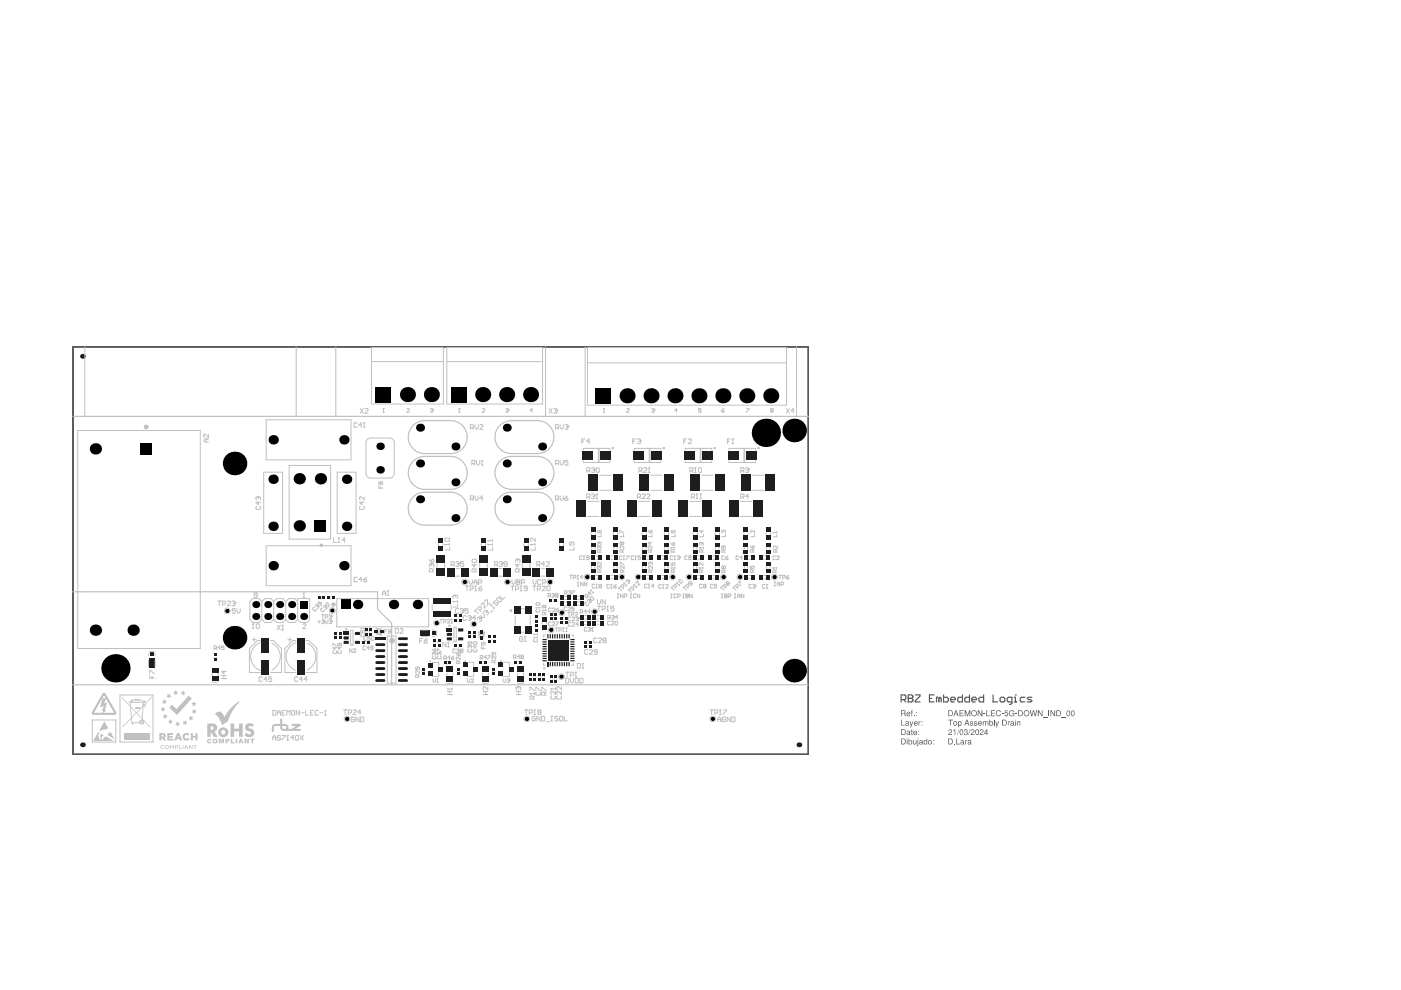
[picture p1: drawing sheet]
<svg xmlns="http://www.w3.org/2000/svg" width="297mm" height="210mm" viewBox="0 0 297 210" stroke-linecap="round" stroke-linejoin="round" font-family="sans-serif">
<path d="M15.5 73.6h155.9v86.3h-155.9z" fill="none" stroke="#000" stroke-width=".21"/>
<g fill="none" stroke="#5a5a5a" stroke-width=".25">
<path d="M191.1 148.3h.7l.3-.2v-.5l-.3-.3h-.7v1.5M191.6 148.3l.5 .5M192.6 148.1h.1M192.6 147.3h.7l.3 .3v.2l-.3 .3 .3 .2v.3l-.3 .2h-.7zM192.6 148.1h.7M194.1 147.3h1v.3l-1 1v.2h1M197.1 148.1h.5M198.1 147.3h-1v1.5h1M199.1 148.1l-.3-.3h-.2v1M199.1 148.1v.7M199.1 148.1l.2-.3 .3 .3v.7M200.1 147.3v1.5h.7l.3-.2v-.5l-.3-.3h-.7"/>
<path d="M201.6 148.3h1v-.2l-.3-.3h-.5l-.2 .3v.5l.2 .2h.5M204.1 147.3v1.5h-.8l-.2-.2v-.5l.2-.3h.8M205.6 147.3v1.5h-.8l-.2-.2v-.5l.2-.3h.8M206.1 148.3h.9v-.2l-.2-.3h-.5l-.2 .3v.5l.2 .2h.5M208.5 147.3v1.5h-.7l-.3-.2v-.5l.3-.3h.7M210.5 147.3v1.5h1M212 148.1l.3-.3h.5l.2 .3v.5l-.2 .2h-.5l-.3-.2zM214.5 148.8h-.7l-.3-.2v-.5l.3-.3h.7v1.3l-.2 .2h-.3M215 148.8h.5M215 147.8h.3v1M215.3 147.3h.1M217.3 147.8h-.8l-.2 .3v.5l.2 .2h.8"/>
<path d="M218.8 147.8h-.8l-.2 .3 .2 .2h.5l.3 .3-.3 .2h-.7"/>
</g>
<g fill="#5a5a5a">
<path d="M193.3 150.7l.2-.1-.1 .1v.2h.1l-.1 .2v.8h-.2v-.8h-.1z"/>
<path d="M193.7 151.7h.2v.2h-.2z"/>
<path d="M191.1 152.6h.1v1.1h.6v.1h-.7z"/>
<path d="M192.9 152.9h.1l.2 .7 .3-.7h.1l-.5 1.3h-.2l.2-.3z"/>
<path d="M194.7 152.9h.2v.2l.3-.2-.3 .4v.5h-.2z"/>
<path d="M193.6 156.9h.1l.1 .8 .3-.1 .1-.7h.1v.9h-.7z"/>
<path d="M193.2 154.7l.3 .2-.1 .2 .1 .8-.3-.1v-.7h-.1z"/>
<path d="M203.4 150.6h.9v.1h-.7v.4h.7v.2h-.7v.4h.7v.2h-.9z"/>
<path d="M204.5 150.6h.3l.3 1 .4-1h.2v1.3h-.1v-1.1l-.4 1.1h-.2l-.3-1.1v1.1h-.2z"/>
<path d="M207.3 150.6h.2l.6 1v-1h.2v1.3h-.2l-.6-1.1v1.1h-.2z"/>
<path d="M208.5 151.3h.4v.1h-.4z"/>
<path d="M209.1 150.6h.2v1.1h.6v.2h-.8z"/>
<path d="M210.1 150.6h.9v.1h-.8v.4h.7v.2h-.7v.4h.8v.2h-.9z"/>
<path d="M211.3 150.8l.5-.2 .3 .2 .1 .2-.6-.3-.3 .5 .3 .5h.3l.3-.3-.2 .4-.4 .1-.3-.3-.1-.5z"/>
<path d="M212.4 151.3h.4v.1h-.4z"/>
<path d="M213.1 150.6h.6v.2h-.5l-.1 .3 .3-.1 .3 .2v.4l-.2 .3h-.3l-.2-.2-.1-.2h.2l.3 .2 .2-.2-.2-.3-.4 .1z"/>
<path d="M214.1 150.8l.3-.2 .5 .1 .1 .3-.3-.3-.4 .1-.2 .6 .1 .2 .4 .1 .2-.1 .1-.3h-.4v-.1h.5v.7l-.1-.2-.5 .2-.4-.2-.1-.5z"/>
<path d="M215.2 151.3h.5v.1h-.5z"/>
<path d="M218.3 150.6h.2l.2 1 .3-1h.2l.3 1 .2-1h.2l-.3 1.3h-.2l-.3-1.1-.3 1.1h-.2z"/>
<path d="M220 150.6h.2l.7 1v-1h.1v1.3h-.1l-.7-1.1v1.1h-.2z"/>
<path d="M221.1 152.1h1.1z"/>
<path d="M222.3 150.6h.2v1.3h-.2z"/>
<path d="M222.7 150.6h.2l.6 1v-1h.2v1.3h-.2l-.6-1.1v1.1h-.2z"/>
<path d="M225 152.1h1.1z"/>
<path d="M202.3 157.7h.2v.1h-.2z"/>
<path d="M202.7 156.6h.2v1.1h.6v.1h-.8z"/>
<path d="M204.6 156.9l.2 .2 .3-.2-.3 .3v.6h-.2z"/>
<path d="M201.2 154.8l.3-.2 .3 .2v.4l-.6 .5h.6v.1h-.7v-.3l.6-.5-.1-.2h-.2l-.3 .2z"/>
<path d="M202.1 154.9l.4-.3v1.2h-.1v-.8z"/>
<path d="M203.3 154.6l-.4 1.3z"/>
<path d="M204.5 154.7l.3-.1 .3 .2-.1 .4 .2 .4-.2 .2-.4 .1-.2-.2v-.2l.3 .2 .3-.2-.1-.2h-.2l.3-.2v-.3h-.3l-.3 .2z"/>
<path d="M205.7 154.6l-.4 1.3z"/>
<path d="M205.9 154.7l.4-.1 .3 .2-.1 .4-.5 .5h.6v.1h-.8l.2-.4 .5-.4-.2-.2-.5 .2z"/>
<path d="M207.8 154.7l.4-.1 .3 .2-.1 .4-.5 .5h.6v.1h-.8l.2-.4 .5-.4-.2-.2-.5 .2z"/>
<path d="M201.1 152.6h.9v.1h-.4v1.1h-.1v-1.1h-.4z"/>
<path d="M205.7 153h.6v.2l-.2-.2-.3 .1v.2l.5 .2-.1 .3h-.5l-.1-.2 .3 .2 .3-.2-.5-.3z"/>
<path d="M206.6 153l.3-.1 .2 .1 .1 .2-.3-.2-.3 .2 .6 .3-.1 .3h-.5l-.1-.2 .3 .2 .3-.1-.1-.2-.5-.2z"/>
<path d="M208.4 152.9l.1 .2 .2-.2 .3 .1 .4-.1 .2 .9h-.2v-.7l-.1-.1-.3 .2v.6h-.1l-.1-.8-.3 .2v.6h-.1z"/>
<path d="M210.8 152.6h.1v1.2h-.1z"/>
<path d="M211 152.9h.2l.2 .7 .3-.7h.1l-.6 1.3-.1-.1 .2-.2z"/>
<path d="M213.7 152.9l.1 .2 .3-.2-.3 .4v.5h-.1z"/>
<path d="M215.6 152.9l.2 .2 .1-.2 .4 .1v.8h-.1v-.7l-.2-.1-.2 .1v.7h-.2z"/>
<path d="M191.2 150.7v.5h.5l.1-.2v-.2zM191.1 150.6l.8 .1 .1 .3-.2 .2 .2 .7-.2-.1v-.4l-.2-.1h-.4v.6h-.1z"/>
<path d="M192.4 151.1v.2h.5l-.2-.3zM192.3 151l.4-.1 .3 .2v.3h-.6l.1 .3 .5-.1-.3 .3-.4-.2z"/>
<path d="M194.2 150.9h.2v.2h-.2zM194.2 151.7h.2v.2h-.2z"/>
<path d="M192.1 153.6v.1l.2 .1 .2-.4zM192 153.1l.2-.2 .5 .1 .1 .9-.8-.1v-.4l.5-.1v-.2l-.3-.1-.1 .2z"/>
<path d="M194 153.1l-.1 .2h.5l-.2-.3zM193.8 153l.5-.1 .2 .2 .1 .3h-.7l.2 .4 .4-.2-.1 .2-.3 .1-.3-.2z"/>
<path d="M195.4 152.9h.2v.2h-.2zM195.4 153.7h.2v.1h-.2z"/>
<path d="M191.2 156.7v1h.5l.1-.2 .1-.5-.2-.3zM191.1 156.6h.6l.2 .2 .1 .5-.2 .5h-.7z"/>
<path d="M192.2 156.6h.2v.2h-.2zM192.2 156.9h.2v.9h-.2z"/>
<path d="M192.7 157.3a.3 .3 0 0 0 .6 0 .3 .3 0 0 0-.6 0zM192.6 156.6h.2v.4l.3-.1 .3 .3v.4l-.2 .2h-.6z"/>
<path d="M194.5 156.6h.2v.2h-.2zM194.5 156.9h.2v1.2l-.3 .1 .1-.2z"/>
<path d="M195 157.5l.2 .3 .2-.1 .1-.3zM194.9 157l.3-.1 .3 .1 .2 .9-.2-.2-.6 .1v-.3l.6-.3-.3-.2-.3 .2z"/>
<path d="M195.9 157l.3-.1 .3 .1v-.4h.1v1.2l-.1-.1-.4 .2-.2-.2zM196 157.2v.4l.3 .1 .1-.5-.2-.2z"/>
<path d="M196.9 157.4a.31 .31 0 0 0 .6 0 .31 .31 0 0 0-.6 0zM196.7 157.3a.45 .45 0 0 1 .9 0 .45 .45 0 0 1-.9 0z"/>
<path d="M197.8 156.9h.2v.2h-.2zM197.8 157.7h.2v.1h-.2z"/>
<path d="M191.2 154.7v1h.5l.2-.3-.1-.6zM191.1 154.6h.5l.3 .2 .1 .5-.3 .5h-.6z"/>
<path d="M192.4 155.5v.2l.2 .1 .2-.4zM192.3 155h.6l.2 .9-.8-.1-.1-.3 .6-.3-.1-.2-.5 .2z"/>
<path d="M193.9 155.1l-.1 .2h.5l-.1-.3zM193.7 155.1l.2-.2 .5 .1v.5h-.6l.2 .3 .4-.2-.1 .2h-.5l-.2-.2z"/>
<path d="M194.7 154.9h.2v.2h-.2zM194.7 155.7h.2v.1h-.2z"/>
<path d="M201.2 150.7v1h.4l.2-.2v-.5l-.2-.3zM201.1 150.6h.6l.2 .2 .1 .7-.3 .3-.6 .1z"/>
<path d="M202.7 150.8l-.2 .5h.4zM202.6 150.6h.2l.4 1.3h-.1l-.2-.4h-.4l-.2 .4h-.2z"/>
<path d="M206 151.2a.5 .5 0 0 0 1 0 .5 .5 0 0 0-1 0zM205.9 151.2a.64 .64 0 0 1 1.2 0 .64 .64 0 0 1-1.2 0z"/>
<path d="M216.1 150.7v1h.4l.2-.2v-.5l-.2-.3zM215.9 150.6h.6l.3 .3 .1 .5-.3 .4-.7 .1z"/>
<path d="M217.2 151.2a.48 .48 0 0 0 .9 0 .48 .48 0 0 0-.9 0zM217 151.2a.65 .65 0 0 1 1.3 0 .65 .65 0 0 1-1.3 0z"/>
<path d="M224.1 150.7v1l.6-.1 .1-.3-.1-.4zM224 150.6h.6l.3 .3 .1 .4-.3 .5-.7 .1z"/>
<path d="M226.3 150.9l-.1 .5 .3 .3 .2-.2v-.5l-.1-.2zM226.2 150.8l.4-.2 .2 .3v.6l-.2 .4-.5-.3z"/>
<path d="M227.3 150.9l-.1 .6 .3 .2 .2-.1v-.6l-.2-.2zM227.2 150.8l.3-.2 .3 .3v.5l-.2 .5-.5-.2z"/>
<path d="M201.2 156.7v1h.4l.2-.2v-.6l-.1-.2zM201.1 156.6h.6l.2 .2 .1 .4-.2 .6h-.7z"/>
<path d="M203.8 157.5l.2 .3 .2-.1v-.3zM203.7 157l.3-.1 .3 .1 .2 .9-.3-.2-.5 .1v-.3l.5-.3-.2-.2-.3 .2z"/>
<path d="M205.3 157.5l.2 .3 .2-.1 .1-.3zM205.2 157l.3-.1 .4 .1 .1 .9-.2-.2-.6 .1v-.3l.6-.3-.3-.2-.3 .2z"/>
<path d="M203.7 154.8l-.1 .6 .3 .3 .2-.2v-.5l-.2-.2zM203.5 154.8l.4-.2 .3 .2v.6l-.2 .5h-.3l-.2-.3z"/>
<path d="M207 154.9v.7l.3 .1 .1-.8-.2-.1zM206.9 154.8l.3-.2 .3 .3v.7l-.2 .3-.5-.3z"/>
<path d="M209.2 154.9l-.4 .5h.4zM209.2 154.6h.1v.8h.2l-.2 .4h-.1v-.2h-.6z"/>
<path d="M202.2 153.4a.3 .3 0 0 0 .6 0 .3 .3 0 0 0-.6 0zM202 153.4a.5 .5 0 0 1 1 0 .5 .5 0 0 1-1 0z"/>
<path d="M203.1 152.9l.1 .1 .4-.1 .3 .3-.2 .6h-.5v.4h-.1zM203.2 153.3a.31 .31 0 0 0 .6 0 .31 .31 0 0 0-.6 0z"/>
<path d="M205 152.8l-.2 .5h.4zM204.9 152.6h.2l.5 1.2h-.2l-.2-.3h-.4l-.2 .3h-.1z"/>
<path d="M207.6 153.1l-.1 .2h.5l-.1-.2zM207.4 153.1l.3-.2 .4 .1 .1 .4h-.7l.2 .4 .5-.2-.2 .2-.3 .1-.2-.2z"/>
<path d="M209.8 153.4a.3 .3 0 0 0 .6 0 .3 .3 0 0 0-.6 0zM209.8 152.6h.1v.4l.4-.1 .2 .2 .1 .5-.3 .3-.5-.1z"/>
<path d="M212.7 152.7v1h.4l.2-.4-.1-.4zM212.5 152.6h.6l.3 .2 .1 .6-.2 .4h-.8z"/>
<path d="M214.4 153.5v.2l.2 .1 .2-.4zM214.3 153h.6l.2 .9-.8-.1 .1-.4 .4-.2-.1-.2-.4 .2z"/>
<path d="M215.2 152.6l.1 .2zM215.2 152.9h.1v.9h-.1z"/>
</g>
<g fill="#000">
<circle cx="20.2" cy="95.2" r="1.2"/>
<circle cx="49.7" cy="98.3" r="2.5"/>
<circle cx="57.9" cy="93.2" r="1"/>
<circle cx="72.9" cy="93.2" r="1"/>
<circle cx="80.6" cy="99.6" r=".8"/>
<circle cx="80.6" cy="94.6" r=".8"/>
<circle cx="86.4" cy="83.7" r="1.6"/>
<circle cx="89.1" cy="98.3" r=".85"/>
<circle cx="89.1" cy="90.7" r=".85"/>
<circle cx="91.5" cy="83.7" r="1.6"/>
<circle cx="96.6" cy="94.7" r=".85"/>
<circle cx="102.3" cy="83.7" r="1.6"/>
<circle cx="107.4" cy="83.7" r="1.6"/>
<circle cx="107.4" cy="98.3" r=".85"/>
<circle cx="107.4" cy="90.7" r=".85"/>
<circle cx="112.5" cy="83.7" r="1.6"/>
<circle cx="114.9" cy="94.7" r=".85"/>
<circle cx="133" cy="83.9" r="1.6"/>
<circle cx="138" cy="83.9" r="1.6"/>
<circle cx="143.1" cy="83.9" r="1.6"/>
<circle cx="148.2" cy="83.9" r="1.6"/>
<circle cx="153.3" cy="83.9" r="1.6"/>
<circle cx="158.3" cy="83.9" r="1.6"/>
<circle cx="162.4" cy="91.8" r="3"/>
<circle cx="163.4" cy="83.9" r="1.6"/>
<circle cx="168.4" cy="91.3" r="2.5"/>
<circle cx="57.9" cy="101.6" r="1"/>
<circle cx="57.9" cy="111.6" r="1"/>
<circle cx="57.9" cy="119.9" r="1"/>
<circle cx="63.5" cy="101.5" r="1.2"/>
<circle cx="63.5" cy="111.5" r="1.2"/>
<circle cx="67.9" cy="101.5" r="1.2"/>
<circle cx="72.9" cy="119.9" r="1"/>
<circle cx="73.5" cy="111.6" r="1"/>
<circle cx="73.5" cy="101.6" r="1"/>
<circle cx="89.1" cy="105.9" r=".85"/>
<circle cx="96.6" cy="102.3" r=".85"/>
<circle cx="96.6" cy="109.8" r=".85"/>
<circle cx="107.4" cy="105.9" r=".85"/>
<circle cx="114.9" cy="102.3" r=".85"/>
<circle cx="114.9" cy="109.8" r=".85"/>
<circle cx="20.2" cy="133.6" r="1.2"/>
<circle cx="28.2" cy="133.6" r="1.2"/>
<circle cx="48.2" cy="129.5" r=".44"/>
<circle cx="49.7" cy="135.2" r="2.5"/>
<circle cx="54.2" cy="128.2" r=".75"/>
<circle cx="54.2" cy="130.7" r=".75"/>
<circle cx="56.8" cy="128.2" r=".75"/>
<circle cx="56.8" cy="130.7" r=".75"/>
<circle cx="59.3" cy="130.7" r=".75"/>
<circle cx="59.3" cy="128.2" r=".75"/>
<circle cx="61.8" cy="128.2" r=".75"/>
<circle cx="61.8" cy="130.7" r=".75"/>
<circle cx="64.4" cy="130.7" r=".75"/>
<circle cx="70.4" cy="129.4" r=".44"/>
<circle cx="75.8" cy="128.2" r="1"/>
<circle cx="83.4" cy="128.2" r="1"/>
<circle cx="88.5" cy="128.2" r="1"/>
<circle cx="92.6" cy="132.1" r=".44"/>
<circle cx="98.5" cy="123.4" r=".44"/>
<circle cx="100.5" cy="132.3" r=".44"/>
<circle cx="107.6" cy="123.4" r=".44"/>
<circle cx="116.6" cy="123.4" r=".44"/>
<circle cx="116.8" cy="133.5" r=".44"/>
<circle cx="119.1" cy="129.9" r=".44"/>
<circle cx="124.5" cy="122.3" r=".44"/>
<circle cx="126" cy="129.7" r=".44"/>
<circle cx="131.8" cy="122.3" r=".44"/>
<circle cx="135.3" cy="122.3" r=".44"/>
<circle cx="142.6" cy="122.3" r=".44"/>
<circle cx="146.1" cy="122.3" r=".44"/>
<circle cx="153.4" cy="122.3" r=".44"/>
<circle cx="156.9" cy="122.4" r=".44"/>
<circle cx="164.2" cy="122.4" r=".44"/>
<circle cx="24.5" cy="141.7" r="3"/>
<circle cx="73.6" cy="152.4" r=".44"/>
<circle cx="111.7" cy="152.4" r=".44"/>
<circle cx="119" cy="143.5" r=".44"/>
<circle cx="151.1" cy="152.4" r=".44"/>
<circle cx="168.4" cy="142.2" r="2.5"/>
</g>
<g fill="#000">
<path d="M29.8 94h2.4v2.4h-2.4z" fill-rule="evenodd"/>
<path d="M79.7 82.1h3.2v3.2h-3.2z" fill-rule="evenodd"/>
<path d="M95.7 82.1h3.2v3.2h-3.2z" fill-rule="evenodd"/>
<path d="M126.3 82.3h3.2v3.2h-3.2z" fill-rule="evenodd"/>
<path d="M66.7 110.3h2.4v2.4h-2.4z" fill-rule="evenodd"/>
<path d="M63.6 127.4h1.5v1.5h-1.5z" fill-rule="evenodd"/>
<path d="M72.3 127.2h2v2h-2z" fill-rule="evenodd"/>
</g>
<g fill="#1e1e1e">
<path d="M100.4 141.5h.9v.8h-.9z" fill-rule="evenodd"/>
<path d="M98.2 142.4h.9v.9h-.9z" fill-rule="evenodd"/>
<path d="M98.2 140.5h.9v.9h-.9z" fill-rule="evenodd"/>
<path d="M107.9 141.5h1v.8h-1z" fill-rule="evenodd"/>
<path d="M105.7 142.4h1v.9h-1z" fill-rule="evenodd"/>
<path d="M105.7 140.5h1v.9h-1z" fill-rule="evenodd"/>
<path d="M110.1 140.3h.6v.5h-.6z" fill-rule="evenodd"/>
<path d="M109.1 140.3h.6v.5h-.6z" fill-rule="evenodd"/>
<path d="M102.6 140.3h.6v.5h-.6z" fill-rule="evenodd"/>
<path d="M101.6 140.3h.6v.5h-.6z" fill-rule="evenodd"/>
<path d="M95.1 140.3h.6v.5h-.6z" fill-rule="evenodd"/>
<path d="M94.1 140.3h.6v.5h-.6z" fill-rule="evenodd"/>
<path d="M92.9 141.5h1v.9h-1z" fill-rule="evenodd"/>
<path d="M90.7 142.5h1v.8h-1z" fill-rule="evenodd"/>
<path d="M90.7 140.6h1v.8h-1z" fill-rule="evenodd"/>
<path d="M78.3 133.2h.5v.6h-.5z" fill-rule="evenodd"/>
<path d="M78.3 134.2h.5v.6h-.5z" fill-rule="evenodd"/>
<path d="M80.7 133.6h.7v.5h-.7z" fill-rule="evenodd"/>
<path d="M79.4 133.6h.7v.5h-.7z" fill-rule="evenodd"/>
<path d="M77.5 133.2h.5v.6h-.5z" fill-rule="evenodd"/>
<path d="M77.5 134.2h.5v.6h-.5z" fill-rule="evenodd"/>
<path d="M72.8 134h1.1v.6h-1.1z" fill-rule="evenodd"/>
<path d="M72.8 135.1l.2-.2h.8l.1 .5-.1 .2h-.8z" fill-rule="evenodd"/>
<path d="M72.8 136l.2-.1h.8l.1 .5-.1 .1h-.8z" fill-rule="evenodd"/>
<path d="M75.2 136l.2-.1h.8l.1 .5-.1 .1h-.8z" fill-rule="evenodd"/>
<path d="M75.2 134.1l.2-.1h.8l.1 .5-.1 .1h-.8z" fill-rule="evenodd"/>
<path d="M70.9 133.9h.6v.6h-.6z" fill-rule="evenodd"/>
<path d="M70.9 134.9h.6v.6h-.6z" fill-rule="evenodd"/>
<path d="M71.9 134.9h.5v.6h-.5z" fill-rule="evenodd"/>
<path d="M71.9 133.9h.5v.6h-.5z" fill-rule="evenodd"/>
<path d="M77.8 136h.6v.5h-.6z" fill-rule="evenodd"/>
<path d="M76.8 136h.6v.5h-.6z" fill-rule="evenodd"/>
<path d="M45.4 139.6h.5v.6h-.5z" fill-rule="evenodd"/>
<path d="M45.4 138.6h.5v.6h-.5z" fill-rule="evenodd"/>
<path d="M118.8 126.3h.7v.9h-.7z" fill-rule="evenodd"/>
<path d="M120.3 126.3h.7v.9h-.7z" fill-rule="evenodd"/>
<path d="M123 126.3h.7v.9h-.7z" fill-rule="evenodd"/>
<path d="M121.5 126.3h.7v.9h-.7z" fill-rule="evenodd"/>
<path d="M121.5 127.5h.7v.9h-.7z" fill-rule="evenodd"/>
<path d="M123 127.5h.7v.9h-.7z" fill-rule="evenodd"/>
<path d="M120.3 127.5h.7v.9h-.7z" fill-rule="evenodd"/>
<path d="M118.8 127.5h.7v.9h-.7z" fill-rule="evenodd"/>
<path d="M123 130.4h.7v.9h-.7z" fill-rule="evenodd"/>
<path d="M124.5 130.4h.7v.9h-.7z" fill-rule="evenodd"/>
<path d="M124.5 131.7h.7v.9h-.7z" fill-rule="evenodd"/>
<path d="M123 131.7h.7v.9h-.7z" fill-rule="evenodd"/>
<path d="M125.7 131.7h.7v.9h-.7z" fill-rule="evenodd"/>
<path d="M127.2 131.7h.7v.9h-.7z" fill-rule="evenodd"/>
<path d="M127.2 130.4h.7v.9h-.7z" fill-rule="evenodd"/>
<path d="M125.7 130.4h.7v.9h-.7z" fill-rule="evenodd"/>
<path d="M118.7 131.8h.6v.5h-.6z" fill-rule="evenodd"/>
<path d="M119.7 131.8h.6v.5h-.6z" fill-rule="evenodd"/>
<path d="M119.7 130.8h.6v.6h-.6z" fill-rule="evenodd"/>
<path d="M118.7 130.8h.6v.6h-.6z" fill-rule="evenodd"/>
<path d="M117.5 127h.6v.5h-.6z" fill-rule="evenodd"/>
<path d="M116.5 127h.6v.5h-.6z" fill-rule="evenodd"/>
<path d="M114.9 130.8h1v1h-1z" fill-rule="evenodd"/>
<path d="M114.9 132.5h1v1h-1z" fill-rule="evenodd"/>
<path d="M117.5 130h.6v.6h-.6z" fill-rule="evenodd"/>
<path d="M116.5 130h.6v.6h-.6z" fill-rule="evenodd"/>
<path d="M116.5 131h.6v.5h-.6z" fill-rule="evenodd"/>
<path d="M117.5 131h.6v.5h-.6z" fill-rule="evenodd"/>
<path d="M116.2 135.7h4.4v4.3h-4.4z" fill-rule="evenodd"/>
</g>
<g fill="#1e1e1e">
<path d="M72.9 135l.1-.1v.2h-.2z"/>
<path d="M72.8 135.4h.2v.2z"/>
<path d="M73.8 135.4h.1l-.1 .2z"/>
<path d="M73.8 134.9l.1 .2h-.1z"/>
<path d="M72.9 135.9h.1v.1h-.2z"/>
<path d="M72.8 136.4h.2v.1z"/>
<path d="M73.8 136.4h.1l-.1 .1z"/>
<path d="M73.8 135.9l.1 .1h-.1z"/>
<path d="M75.3 135.9h.1v.1h-.2z"/>
<path d="M75.2 136.4h.2v.1z"/>
<path d="M76.2 136.4h.1l-.1 .1z"/>
<path d="M76.2 135.9l.1 .1h-.1z"/>
<path d="M75.3 134h.1v.1h-.2z"/>
<path d="M75.2 134.5h.2v.1z"/>
<path d="M76.2 134.5h.1l-.1 .1z"/>
<path d="M76.2 134l.1 .1h-.1z"/>
<circle cx="17.5" cy="75.6" r=".51"/>
</g>
<g fill="none" stroke="#1e1e1e" stroke-width=".25">
<path d="M115.1 139.6h.7M115.1 139.1h.7M115.1 138.6h.7M115.1 138.1h.7M115.1 137.6h.7M115.1 137.1h.7M115.1 136.6h.7M115.1 136.1h.7M115.1 135.6h.7M116.2 134.5v.8M116.7 134.5v.8M117.2 134.5v.8"/>
<path d="M117.7 134.5v.8M118.2 134.5v.8M118.7 134.5v.8M119.2 134.5v.8M119.7 134.5v.8M120.2 134.5v.8M120.7 134.5v.8M121 139.6h.7M121 139.1h.7M121 138.6h.7M121 138.1h.7M121 137.6h.7"/>
<path d="M121 137.1h.7M121 136.6h.7M121 136.1h.7M121 135.6h.7M115.1 140.1h.7M116.7 140.4v.8M117.2 140.4v.8M117.7 140.4v.8M118.2 140.4v.8M118.7 140.4v.8M119.2 140.4v.8M119.7 140.4v.8"/>
<path d="M120.2 140.4v.8M120.7 140.4v.8M121 140.1h.7"/>
</g>
<g fill="#1e1e1e">
<path d="M116 140.3h.3v1h-.3z" fill-rule="evenodd"/>
<path d="M113.5 131.4h.5v.6h-.5z" fill-rule="evenodd"/>
<path d="M113.5 130.4h.5v.6h-.5z" fill-rule="evenodd"/>
<path d="M94.7 133.2h1.1v.7h-1.1z" fill-rule="evenodd"/>
<path d="M94.7 134.3l.2-.1h.8l.1 .5-.1 .1h-.8z" fill-rule="evenodd"/>
<path d="M94.9 135.1h.8l.1 .5-.1 .2h-.8l-.2-.2z" fill-rule="evenodd"/>
<path d="M97.3 135.1h.8l.1 .5-.1 .2h-.8l-.2-.2z" fill-rule="evenodd"/>
<path d="M97.1 133.4l.2-.2h.8l.1 .5-.1 .2h-.8z" fill-rule="evenodd"/>
<path d="M103.5 134.8h.6v.5h-.6z" fill-rule="evenodd"/>
<path d="M104.5 134.8h.6v.5h-.6z" fill-rule="evenodd"/>
<path d="M103.5 135.9h.6v.5h-.6z" fill-rule="evenodd"/>
<path d="M104.5 135.9h.6v.5h-.6z" fill-rule="evenodd"/>
<path d="M108.9 128.6h1.4v1.6h-1.4z" fill-rule="evenodd"/>
<path d="M108.9 132.8h1.4v1.6h-1.4z" fill-rule="evenodd"/>
<path d="M111.3 132.8h1.4v1.6h-1.4z" fill-rule="evenodd"/>
<path d="M111.3 128.6h1.4v1.6h-1.4z" fill-rule="evenodd"/>
<path d="M101.8 134.9h.5v.7h-.5z" fill-rule="evenodd"/>
<path d="M101.8 133.6h.5v.7h-.5z" fill-rule="evenodd"/>
<path d="M100.3 134.7h.5v.6h-.5z" fill-rule="evenodd"/>
<path d="M100.3 133.7h.5v.6h-.5z" fill-rule="evenodd"/>
<path d="M99.3 134.7h.5v.6h-.5z" fill-rule="evenodd"/>
<path d="M99.3 133.7h.5v.6h-.5z" fill-rule="evenodd"/>
<path d="M96.4 136.7h.6v.5h-.6z" fill-rule="evenodd"/>
<path d="M97.4 136.7h.6v.5h-.6z" fill-rule="evenodd"/>
<path d="M92.9 136.5h.5v.6h-.5z" fill-rule="evenodd"/>
<path d="M92.9 135.5h.5v.6h-.5z" fill-rule="evenodd"/>
<path d="M91.8 135.5h.6v.6h-.6z" fill-rule="evenodd"/>
<path d="M91.8 136.5h.6v.6h-.6z" fill-rule="evenodd"/>
<path d="M124.8 135.8h.6v.6h-.6z" fill-rule="evenodd"/>
<path d="M123.8 135.8h.6v.6h-.6z" fill-rule="evenodd"/>
<path d="M123.8 136.9h.6v.5h-.6z" fill-rule="evenodd"/>
<path d="M124.8 136.9h.6v.5h-.6z" fill-rule="evenodd"/>
<path d="M117.6 143.2h.5v.6h-.5z" fill-rule="evenodd"/>
<path d="M117.6 144.2h.5v.6h-.5z" fill-rule="evenodd"/>
<path d="M116.6 144.2h.6v.6h-.6z" fill-rule="evenodd"/>
<path d="M116.6 143.2h.6v.6h-.6z" fill-rule="evenodd"/>
<path d="M114.9 143.7h.5v.6h-.5z" fill-rule="evenodd"/>
<path d="M114.9 142.7h.5v.6h-.5z" fill-rule="evenodd"/>
<path d="M114.1 143.7h.5v.6h-.5z" fill-rule="evenodd"/>
<path d="M114.1 142.7h.5v.6h-.5z" fill-rule="evenodd"/>
<path d="M113.1 142.7h.5v.6h-.5z" fill-rule="evenodd"/>
<path d="M113.1 143.7h.5v.6h-.5z" fill-rule="evenodd"/>
<path d="M112.2 142.7h.5v.6h-.5z" fill-rule="evenodd"/>
<path d="M112.2 143.7h.5v.6h-.5z" fill-rule="evenodd"/>
<path d="M109.7 141.3h1.4v1.2h-1.4z" fill-rule="evenodd"/>
<path d="M109.7 143.3h1.4v1.2h-1.4z" fill-rule="evenodd"/>
<path d="M104.4 141.6h.5v.6h-.5z" fill-rule="evenodd"/>
<path d="M104.4 142.6h.5v.6h-.5z" fill-rule="evenodd"/>
<path d="M102.2 141.3h1.4v1.2h-1.4z" fill-rule="evenodd"/>
<path d="M102.2 143.3h1.4v1.2h-1.4z" fill-rule="evenodd"/>
<path d="M96.9 141.6h.5v.6h-.5z" fill-rule="evenodd"/>
<path d="M96.9 142.6h.5v.6h-.5z" fill-rule="evenodd"/>
<path d="M94.7 143.3h1.4v1.2h-1.4z" fill-rule="evenodd"/>
<path d="M94.7 141.3h1.4v1.2h-1.4z" fill-rule="evenodd"/>
<path d="M89.5 141.6h.5v.6h-.5z" fill-rule="evenodd"/>
<path d="M89.5 142.6h.5v.6h-.5z" fill-rule="evenodd"/>
<path d="M118.5 115.8h1v1h-1z" fill-rule="evenodd"/>
<path d="M118.5 114.1h1v1h-1z" fill-rule="evenodd"/>
<path d="M111 114.1h1v1h-1z" fill-rule="evenodd"/>
<path d="M111 115.8h1v1h-1z" fill-rule="evenodd"/>
<path d="M115.8 120.5h1.5v1.8h-1.5z" fill-rule="evenodd"/>
<path d="M112.9 120.5h1.5v1.8h-1.5z" fill-rule="evenodd"/>
<path d="M110.6 120.6h1.8v1.5h-1.8z" fill-rule="evenodd"/>
<path d="M110.6 117.7h1.8v1.5h-1.8z" fill-rule="evenodd"/>
<path d="M106.8 120.5h1.5v1.8h-1.5z" fill-rule="evenodd"/>
<path d="M103.9 120.5h1.5v1.8h-1.5z" fill-rule="evenodd"/>
<path d="M102 114.1h1v1h-1z" fill-rule="evenodd"/>
<path d="M102 115.8h1v1h-1z" fill-rule="evenodd"/>
<path d="M94.9 120.5h1.5v1.8h-1.5z" fill-rule="evenodd"/>
<path d="M97.8 120.5h1.5v1.8h-1.5z" fill-rule="evenodd"/>
<path d="M101.6 120.6h1.8v1.5h-1.8z" fill-rule="evenodd"/>
<path d="M101.6 117.7h1.8v1.5h-1.8z" fill-rule="evenodd"/>
<path d="M93 114.1h1v1h-1z" fill-rule="evenodd"/>
<path d="M93 115.8h1v1h-1z" fill-rule="evenodd"/>
<path d="M92.6 120.6h1.8v1.5h-1.8z" fill-rule="evenodd"/>
<path d="M92.6 117.7h1.8v1.5h-1.8z" fill-rule="evenodd"/>
<path d="M130.2 117.8h.7v.9h-.7z" fill-rule="evenodd"/>
<path d="M128.7 117.8h.7v.9h-.7z" fill-rule="evenodd"/>
<path d="M125.3 119.2h.9v.7h-.9z" fill-rule="evenodd"/>
<path d="M125.3 120.7h.9v.7h-.9z" fill-rule="evenodd"/>
<path d="M126.9 117.8h.7v.9h-.7z" fill-rule="evenodd"/>
<path d="M125.4 117.8h.7v.9h-.7z" fill-rule="evenodd"/>
<path d="M126.9 121.9h.7v.9h-.7z" fill-rule="evenodd"/>
<path d="M125.4 121.9h.7v.9h-.7z" fill-rule="evenodd"/>
<path d="M130.2 121.9h.7v.9h-.7z" fill-rule="evenodd"/>
<path d="M128.7 121.9h.7v.9h-.7z" fill-rule="evenodd"/>
<path d="M130.1 120.7h.9v.7h-.9z" fill-rule="evenodd"/>
<path d="M130.1 119.2h.9v.7h-.9z" fill-rule="evenodd"/>
<path d="M136.1 119.2h.9v.7h-.9z" fill-rule="evenodd"/>
<path d="M136.1 120.7h.9v.7h-.9z" fill-rule="evenodd"/>
<path d="M136.2 117.8h.7v.9h-.7z" fill-rule="evenodd"/>
<path d="M137.7 117.8h.7v.9h-.7z" fill-rule="evenodd"/>
<path d="M136.2 121.9h.7v.9h-.7z" fill-rule="evenodd"/>
<path d="M137.7 121.9h.7v.9h-.7z" fill-rule="evenodd"/>
<path d="M139.4 121.9h.7v.9h-.7z" fill-rule="evenodd"/>
<path d="M140.9 121.9h.7v.9h-.7z" fill-rule="evenodd"/>
<path d="M140.9 117.8h.7v.9h-.7z" fill-rule="evenodd"/>
<path d="M139.4 117.8h.7v.9h-.7z" fill-rule="evenodd"/>
<path d="M140.8 119.2h.9v.7h-.9z" fill-rule="evenodd"/>
<path d="M140.8 120.7h.9v.7h-.9z" fill-rule="evenodd"/>
<path d="M146.9 120.7h.9v.7h-.9z" fill-rule="evenodd"/>
<path d="M146.9 119.2h.9v.7h-.9z" fill-rule="evenodd"/>
<path d="M147 121.9h.7v.9h-.7z" fill-rule="evenodd"/>
<path d="M148.5 121.9h.7v.9h-.7z" fill-rule="evenodd"/>
<path d="M151.7 121.9h.7v.9h-.7z" fill-rule="evenodd"/>
<path d="M150.2 121.9h.7v.9h-.7z" fill-rule="evenodd"/>
<path d="M151.6 119.2h.9v.7h-.9z" fill-rule="evenodd"/>
<path d="M151.6 120.7h.9v.7h-.9z" fill-rule="evenodd"/>
<path d="M150.2 117.8h.7v.9h-.7z" fill-rule="evenodd"/>
<path d="M151.7 117.8h.7v.9h-.7z" fill-rule="evenodd"/>
<path d="M125.3 111.8h1v1h-1z" fill-rule="evenodd"/>
<path d="M125.3 113.5h1v1h-1z" fill-rule="evenodd"/>
<path d="M125.3 116.6h.9v.7h-.9z" fill-rule="evenodd"/>
<path d="M125.3 115.1h.9v.7h-.9z" fill-rule="evenodd"/>
<path d="M130 111.8h1v1h-1z" fill-rule="evenodd"/>
<path d="M130 113.5h1v1h-1z" fill-rule="evenodd"/>
<path d="M130.1 116.6h.9v.7h-.9z" fill-rule="evenodd"/>
<path d="M130.1 115.1h.9v.7h-.9z" fill-rule="evenodd"/>
<path d="M136.1 113.5h1v1h-1z" fill-rule="evenodd"/>
<path d="M136.1 111.8h1v1h-1z" fill-rule="evenodd"/>
<path d="M136.1 115.1h.9v.7h-.9z" fill-rule="evenodd"/>
<path d="M136.1 116.6h.9v.7h-.9z" fill-rule="evenodd"/>
<path d="M140.8 113.5h1v1h-1z" fill-rule="evenodd"/>
<path d="M140.8 111.8h1v1h-1z" fill-rule="evenodd"/>
<path d="M140.8 115.1h.9v.7h-.9z" fill-rule="evenodd"/>
<path d="M140.8 116.6h.9v.7h-.9z" fill-rule="evenodd"/>
<path d="M151.6 116.6h.9v.7h-.9z" fill-rule="evenodd"/>
<path d="M151.6 115.1h.9v.7h-.9z" fill-rule="evenodd"/>
<path d="M151.6 113.5h1v1h-1z" fill-rule="evenodd"/>
<path d="M151.6 111.8h1v1h-1z" fill-rule="evenodd"/>
<path d="M146.9 111.8h1v1h-1z" fill-rule="evenodd"/>
<path d="M146.9 113.5h1v1h-1z" fill-rule="evenodd"/>
<path d="M148.5 117.7h.7v.9h-.7z" fill-rule="evenodd"/>
<path d="M147 117.7h.7v.9h-.7z" fill-rule="evenodd"/>
<path d="M146.9 116.6h.9v.7h-.9z" fill-rule="evenodd"/>
<path d="M146.9 115.1h.9v.7h-.9z" fill-rule="evenodd"/>
<path d="M157.7 120.7h.9v.7h-.9z" fill-rule="evenodd"/>
<path d="M157.7 119.2h.9v.7h-.9z" fill-rule="evenodd"/>
<path d="M161 121.9h.7v.9h-.7z" fill-rule="evenodd"/>
<path d="M162.5 121.9h.7v.9h-.7z" fill-rule="evenodd"/>
<path d="M157.8 121.9h.7v.9h-.7z" fill-rule="evenodd"/>
<path d="M159.3 121.9h.7v.9h-.7z" fill-rule="evenodd"/>
<path d="M162.4 120.7h.9v.7h-.9z" fill-rule="evenodd"/>
<path d="M162.4 119.2h.9v.7h-.9z" fill-rule="evenodd"/>
<path d="M161 117.8h.7v.9h-.7z" fill-rule="evenodd"/>
<path d="M162.5 117.8h.7v.9h-.7z" fill-rule="evenodd"/>
<path d="M159.3 117.8h.7v.9h-.7z" fill-rule="evenodd"/>
<path d="M157.8 117.8h.7v.9h-.7z" fill-rule="evenodd"/>
<path d="M157.7 116.6h.9v.7h-.9z" fill-rule="evenodd"/>
<path d="M157.7 115.1h.9v.7h-.9z" fill-rule="evenodd"/>
<path d="M162.4 116.6h.9v.7h-.9z" fill-rule="evenodd"/>
<path d="M162.4 115.1h.9v.7h-.9z" fill-rule="evenodd"/>
<path d="M162.4 111.8h1v1h-1z" fill-rule="evenodd"/>
<path d="M162.4 113.5h1v1h-1z" fill-rule="evenodd"/>
<path d="M157.7 113.5h1v1h-1z" fill-rule="evenodd"/>
<path d="M157.7 111.8h1v1h-1z" fill-rule="evenodd"/>
<path d="M122.2 106.2h2v3.4h-2z" fill-rule="evenodd"/>
<path d="M127.4 106.2h2v3.4h-2z" fill-rule="evenodd"/>
<path d="M130 100.7h2v3.4h-2z" fill-rule="evenodd"/>
<path d="M124.8 100.7h2v3.4h-2z" fill-rule="evenodd"/>
<path d="M97.3 130.3h.6v.5h-.6z" fill-rule="evenodd"/>
<path d="M96.3 130.3h.6v.5h-.6z" fill-rule="evenodd"/>
<path d="M91.8 129.6h3.7v1.2h-3.7z" fill-rule="evenodd"/>
<path d="M91.8 126.8h3.7v1.2h-3.7z" fill-rule="evenodd"/>
<path d="M89 133.7h2v1.1h-2z" fill-rule="evenodd"/>
<path d="M91.5 133.9h.8v.8h-.8z" fill-rule="evenodd"/>
<path d="M68.3 126.5h.7v.6h-.7z" fill-rule="evenodd"/>
<path d="M67.3 126.5h.7v.6h-.7z" fill-rule="evenodd"/>
<path d="M69.4 126.5h.6v.5h-.6z" fill-rule="evenodd"/>
<path d="M70.4 126.5h.6v.5h-.6z" fill-rule="evenodd"/>
<path d="M79.6 135.1h2.1v.6h-2.1z" fill-rule="evenodd"/>
</g>
<g fill="#1e1e1e">
<path d="M94.8 134.2h.1v.1h-.2z"/>
<path d="M94.7 134.7h.2v.1z"/>
<path d="M95.7 134.7h.1l-.1 .1z"/>
<path d="M95.7 134.2l.1 .1h-.1z"/>
<path d="M94.8 135.2l.1-.1v.2h-.2z"/>
<path d="M94.7 135.6h.2v.2z"/>
<path d="M95.7 135.6h.1l-.1 .2z"/>
<path d="M95.7 135.1l.1 .2h-.1z"/>
<path d="M97.2 135.2l.1-.1v.2h-.2z"/>
<path d="M97.1 135.6h.2v.2z"/>
<path d="M98.1 135.6h.1l-.1 .2z"/>
<path d="M98.1 135.1l.1 .2h-.1z"/>
<path d="M97.2 133.3l.1-.1v.2h-.2z"/>
<path d="M97.1 133.7h.2v.2z"/>
<path d="M98.1 133.7h.1l-.1 .2z"/>
<path d="M98.1 133.2l.1 .2h-.1z"/>
</g>
<g fill="none" stroke="#1e1e1e" stroke-width=".6">
<path d="M79.9 136.7h1.5M79.9 137.9h1.5M79.9 139.2h1.5M84.7 136.7h1.5M84.7 137.9h1.5M84.7 139.2h1.5M84.7 135.4h1.5M79.9 140.5h1.5M79.9 141.7h1.5M79.9 143h1.5M79.9 144.3h1.5M84.7 140.5h1.5"/>
<path d="M84.7 141.7h1.5M84.7 143h1.5M84.7 144.3h1.5"/>
</g>
<g fill="#1e1e1e">
<path d="M63.1 140h1.5v3.1h-1.5z" fill-rule="evenodd"/>
<path d="M63.1 135.3h1.5v3.1h-1.5z" fill-rule="evenodd"/>
<path d="M55.5 135.3h1.5v3.1h-1.5z" fill-rule="evenodd"/>
<path d="M55.5 140h1.5v3.1h-1.5z" fill-rule="evenodd"/>
<path d="M31.6 139.7h1.1v2h-1.1z" fill-rule="evenodd"/>
<path d="M31.8 138.4h.8v.8h-.8z" fill-rule="evenodd"/>
<path d="M45 143.4h1.3v.9h-1.3z" fill-rule="evenodd"/>
<path d="M45 141.7h1.3v.9h-1.3z" fill-rule="evenodd"/>
<path d="M158.2 95.7h2.2v1.7h-2.2z" fill-rule="evenodd"/>
<path d="M154.4 95.7h2.2v1.7h-2.2z" fill-rule="evenodd"/>
<path d="M138.2 106.2h2v3.4h-2z" fill-rule="evenodd"/>
<path d="M133 106.2h2v3.4h-2z" fill-rule="evenodd"/>
<path d="M135.6 100.7h2v3.4h-2z" fill-rule="evenodd"/>
<path d="M140.8 100.7h2v3.4h-2z" fill-rule="evenodd"/>
<path d="M143.8 106.2h2v3.4h-2z" fill-rule="evenodd"/>
<path d="M149 106.2h2v3.4h-2z" fill-rule="evenodd"/>
<path d="M151.6 100.7h2v3.4h-2z" fill-rule="evenodd"/>
<path d="M146.4 100.7h2v3.4h-2z" fill-rule="evenodd"/>
<path d="M159.8 106.2h2v3.4h-2z" fill-rule="evenodd"/>
<path d="M154.6 106.2h2v3.4h-2z" fill-rule="evenodd"/>
<path d="M162.4 100.7h2v3.4h-2z" fill-rule="evenodd"/>
<path d="M157.2 100.7h2v3.4h-2z" fill-rule="evenodd"/>
<path d="M113.5 132.3h.5v.6h-.5z" fill-rule="evenodd"/>
<path d="M113.5 133.3h.5v.6h-.5z" fill-rule="evenodd"/>
<path d="M145.1 95.7h2.2v1.7h-2.2z" fill-rule="evenodd"/>
<path d="M148.9 95.7h2.2v1.7h-2.2z" fill-rule="evenodd"/>
<path d="M134.3 95.7h2.2v1.7h-2.2z" fill-rule="evenodd"/>
<path d="M138.1 95.7h2.2v1.7h-2.2z" fill-rule="evenodd"/>
<path d="M97.3 131.2h.6v.5h-.6z" fill-rule="evenodd"/>
<path d="M96.3 131.2h.6v.5h-.6z" fill-rule="evenodd"/>
<path d="M127.3 95.7h2.2v1.7h-2.2z" fill-rule="evenodd"/>
<path d="M123.5 95.7h2.2v1.7h-2.2z" fill-rule="evenodd"/>
</g>
<g fill="#1e1e1e">
<circle cx="17.5" cy="157.9" r=".51"/>
<circle cx="169.4" cy="157.9" r=".51"/>
</g>
<path d="M15.5 73.6h155.9v86.3h-155.9z" fill="none" stroke="#5a5a5a" stroke-width=".25"/>
<g fill="#c0c0c0">
<path d="M36 158h.2l.2 .4 .3-.4h.1v.8h-.1v-.5l-.3 .3-.2-.3v.5h-.2z"/>
<path d="M40.1 158l.6 .5v-.5h.1v.8l-.5-.5-.1 .5h-.1z"/>
<path d="M34.1 158.1l.3-.1h.3v.2l-.4-.1-.1 .4 .1 .2 .4-.1 .1 .1-.3 .1h-.3l-.2-.4z"/>
<path d="M41 158h.7v.1h-.3v.7h-.1v-.7h-.3z"/>
<path d="M37.9 158h.2v.7h.4v.1h-.6z"/>
<path d="M38.7 158h.2v.8h-.2z"/>
<path d="M35.5 155.4h1.2v.4h-.8v.2h.7v.4h-.7v.2h.8v.4h-1.2z"/>
<path d="M40.5 155.4h.4v.6h.5v-.6h.5v1.6h-.5v-.6h-.5v.6h-.4z"/>
<path d="M38.9 155.6l.5-.2 .6 .1 .2 .2-.3 .3-.2-.2h-.4l-.1 .5 .2 .3 .5-.2 .3 .3-.1 .1-.5 .2-.6-.2-.3-.4z"/>
<path d="M37.4 153.1l.3 .1 .3-.1-.1 .4 .2 .2h-.3l-.2 .3-.1-.3h-.3l.2-.3z"/>
<path d="M38.8 153h.3l.3-.2v.3l.3 .1-.2 .2-.1 .3-.2-.2-.4 .1 .1-.3z"/>
<path d="M35.6 152.9l.3-.1 .2-.3 .2 .3h.3l-.2 .3 .1 .3-.4-.1-.2 .2v-.4z"/>
<path d="M40.3 151.8l.3 .2h.3l-.1 .3 .1 .3h-.4l-.2 .2-.1-.4-.2-.1 .3-.2z"/>
<path d="M34.6 151.5l.4 .1 .2-.2v.3l.3 .2-.3 .2-.1 .3-.2-.2h-.3l.1-.3z"/>
<path d="M40.8 150.5l.4 .1 .2-.2v.3l.3 .3-.3 .1-.2 .3-.2-.3h-.3l.2-.3z"/>
<path d="M34.3 149.9l.3 .2 .4-.1-.2 .4 .2 .3-.3-.1-.3 .3-.1-.4-.3-.1 .3-.2z"/>
<path d="M36.4 149.5l1 .8 2.6-2.8 .7 .6-3.2 3.5-1.6-1.6z"/>
<path d="M40.6 149.1l.4-.1 .2-.3 .1 .4h.3l-.2 .3v.3l-.3-.1-.3 .1v-.4z"/>
<path d="M34.4 148.6h.3l.2-.3 .1 .3 .3 .1-.2 .2v.4l-.3-.2-.3 .1 .1-.3z"/>
<path d="M35.5 147.2l.3 .1 .3-.2v.4l.2 .2-.3 .1-.2 .3-.1-.3-.4-.1 .2-.2z"/>
<path d="M38.4 146.6l.4 .1 .2-.2 .1 .3 .3 .1-.3 .2-.1 .4-.2-.3-.4 .1 .1-.3z"/>
<path d="M37.1 146.4l.3 .2h.3l-.2 .3 .1 .4-.3-.1-.3 .2v-.4l-.3-.2 .4-.1z"/>
<path d="M45.6 151.4l.6-.5h.4l.6 .3 .4 .8 1.4-2 1.3-1.1 .5-.2-1.6 2.1-.9 2.1-1.2 .8-.7-1.4z"/>
<path d="M48.9 153.4h.7v1.1h1.1v-1.1h.8v2.8h-.8v-1.1h-1l-.1 1.1h-.7z"/>
<path d="M52.2 153.7l.7-.4 .9 .3-.3 .5-.4-.2-.4 .2 .1 .3 .9 .3 .2 .4-.1 .6-.5 .5-.8 .1-.7-.4 .4-.6 .6 .4 .4-.2-.1-.3-1-.6-.1-.4z"/>
<path d="M46.4 156.6h.4l.2 .6 .1-.6h.4v1h-.3v-.7l-.1 .7h-.3l-.1-.7v.7h-.3z"/>
<path d="M51.8 156.6h.3l.4 .6v-.6h.3v1h-.3l-.4-.5v.5h-.3z"/>
<path d="M44 156.8l.3-.2 .4 .1 .1 .2h-.5l-.1 .3 .2 .2 .2-.2 .2 .1v.2l-.3 .1-.4-.1-.2-.3z"/>
<path d="M53 156.6h1v.3h-.3v.7h-.4v-.7h-.3z"/>
<path d="M48.9 156.6h.3v.8h.5v.2h-.8z"/>
<path d="M50 156.6h.3v1h-.3z"/>
<path d="M57.8 153.7l.4-.2h1.2v-1a.22 .22 0 0 1 .2-.2 .22 .22 0 0 1 .2 .2v1h.6v.4h-.6l.2 .6h.5l.2-.1v-.3l-.3-.2v-.4a.75 .75 0 0 1 .7 1h.7l1-.6h-.8a.22 .22 0 0 1-.2-.2 .22 .22 0 0 1 .2-.2h1.7v.4l-1.1 .6h1a.22 .22 0 0 1 .2 .3 .22 .22 0 0 1-.2 .2h-3.5a.81 .81 0 0 1-.7-1.1l-1.2 .1-.1 1a.22 .22 0 0 1-.2 .2 .22 .22 0 0 1-.3-.2v-.9z"/>
<path d="M22.1 153l.9 1.4-1.7 .6-.2-.2z"/>
<path d="M20.8 155.2l.3 .2a1.17 1.17 0 0 0 0 1.3h.3l-.1-.9 .2-.2 .5 .3a.61 .61 0 0 0-.3 .9l.7-.7 1.7 1h-4.3z"/>
<path d="M23.4 155.1l.9 1.6-1.5-.9z"/>
<path d="M29.6 153.3l.2-.1a.3 .3 0 0 0 .4 .1 .3 .3 0 0 0 .2-.3h.2a.54 .54 0 0 1-.4 .6 .54 .54 0 0 1-.6-.3z"/>
<path d="M30.8 149.3l.1 .6h-.5l.1-.1h.2z"/>
<path d="M29.6 148.3a.51 .51 0 0 1 .7 .5l-.7-.3z"/>
<path d="M29.1 148.2h.5v.5h-.5v-.2h.3l-.3-.1z"/>
<path d="M30.3 149.9h.1l-.2 2.5 1.7 1.7-.1 .1-1.2-1.2h-.3a.28 .28 0 0 0-.3-.2 .28 .28 0 0 0-.2 .4l-1.6 .1-.2-.2h1.5l.2-.4 .3-.2z"/>
<path d="M27.3 148.8h3l.1 .2h-3.1z"/>
<path d="M26.3 155.6h5.3v1.3h-5.3z"/>
<path d="M27.9 148.3l1.2-.1v.2h-.2l.2 .1v.2h-.4l-.1-.2h-.4v.3h-.3v-.1l-.4 .1z"/>
<path d="M25.7 147.7l1.8 1.9v-.6h.2l.3 4.1 .3 .2v.3h-.4l-.1-1.2-1.8 1.8-.1-.1 1.9-1.9-.2-2.4-1.9-1.9z"/>
<path d="M27.7 149.8l1.2 1.2 .7-.7h-1v-.4h1.2v.2l.4-.4 .1-.7h.2v.3h.1l1.7-1.7v.2l-1.8 1.9v.2h-.3l-1.2 1.2 1 1.1v.2l-1.1-1.2-1 1v-.2l.9-.9-1.1-1.1z"/>
<path d="M34.9 158.4a.45 .45 0 0 1 .9 0 .45 .45 0 0 1-.9 0zM35.1 158.4a.29 .29 0 0 0 .5 0 .29 .29 0 0 0-.5 0z"/>
<path d="M37.1 158h.5l.2 .2-.2 .3-.3 .1v.2h-.2zM37.3 158.1v.3h.3v-.3z"/>
<path d="M39.4 158h.2l.3 .8-.2-.2h-.4l-.3 .2zM39.5 158.2l-.2 .3h.3z"/>
<path d="M33.8 155.4h.9l.4 .2 .1 .5-.3 .4 .3 .5h-.5l-.3-.5h-.2v.5h-.4zM34.2 155.8v.4l.5-.1v-.3z"/>
<path d="M37.6 155.4h.4l.6 1.6h-.4l-.1-.3h-.6l-.1 .3h-.5zM37.8 156l-.2 .4h.3z"/>
<path d="M43.9 153.4h1.5l.5 .3 .1 .8-.2 .4-.4 .2 .8 1.1h-.9l-.6-1.1v1.1h-.8zM44.6 154.4a.36 .36 0 0 0 .7 0 .36 .36 0 0 0-.7 0z"/>
<path d="M46.3 155.3a1.07 1.07 0 0 1 2.1 0 1.07 1.07 0 0 1-2.1 0zM46.9 155.2a.45 .45 0 0 0 .9 0 .45 .45 0 0 0-.9 0z"/>
<path d="M45.1 157.1a.51 .51 0 0 1 1 0 .51 .51 0 0 1-1 0zM45.4 157.1a.24 .24 0 0 0 .4 0 .24 .24 0 0 0-.4 0z"/>
<path d="M50.9 156.6h.4l.3 1h-.3l-.1-.2-.6 .2zM51.1 156.9l-.1 .3h.2z"/>
<path d="M47.8 156.6h.7l.1 .2-.1 .4h-.4v.4h-.3zM48.1 156.8v.2h.2z"/>
<circle cx="30.1" cy="153.1" r=".18"/>
<circle cx="30.6" cy="148.8" r=".27"/>
</g>
<g fill="none" stroke="#c0c0c0" stroke-width=".21">
<path d="M18 73.6v14.7M62.8 73.6v14.6M71.2 73.6v14.6M78.8 73.7h15.2v12h-15.2zM78.8 76.7h15.2M94.7 73.7h20.3v12h-20.3zM94.7 76.7h20.3M115.7 73.6v14.6M124.1 73.6v14.6M124.5 73.7h42.3l-.1 12.2h-42.2zM124.5 76.9h42.3M168.9 73.6v14.6"/>
<path d="M16.5 91.3h26v46.2h-26zM43.7 93.1v.6M44.2 93.1h-.7l-.3 .3 .3 .3h.7M44.2 92.1v.6l-.7-.6-.3 .1 .2 .5M56.4 89h18v8.5h-18zM61.3 98.7h8.8v15.6h-8.8zM75.7 89.8l-.1-.2-.5 .2v.7l.1 .1 .5-.1M76.4 86.6l.6 1M76.7 90.1h-.6l.5-.5v1M77 86.6l-.6 1M77 90.6h.4M77.2 89.6h.1"/>
<path d="M77.2 89.6v1M77.2 89.6l-.2 .2M77.4 86.8l.1-.2 .5 .2-.6 .8h.6M77.9 93.2l.7-.3h4a1 1 0 0 1 1 1v6.5a1 1 0 0 1-1 1h-4a1 1 0 0 1-1-1v-6.5zM81.2 87.4h.3M81.3 86.6h.1M81.3 86.6v.8M81.3 86.6l-.1 .1M86.3 86.7l.1-.1 .4 .1-.5 .7h.5M91.2 86.7l.4-.1 .2 .3M91.5 87h.1M91.6 87l.2 .1-.2 .3-.4-.1"/>
<path d="M91.8 86.9h.1M91.8 86.9l-.2 .1M97.3 87.4h.2M97.4 86.6h.1M97.4 86.6v.8M97.4 86.6l-.1 .1M99.7 90.7h.5l.2-.5-.2-.2h-.5v1M100.1 98.3h.5l.1-.5-.1-.2h-.5v1M100.1 90.7l.3 .3M100.4 98.3l.3 .3M100.7 90v.7l.4 .3 .3-.3v-.7M101.1 97.6v.7l.3 .3 .3-.3v-.7"/>
<path d="M101.7 90.2l.2-.2 .5 .2-.7 .8h.7M102 98.6h.4M102.2 97.6h.1M102.2 97.6v1M102.2 97.6l-.2 .2M102.3 86.7l.1-.1 .4 .1-.5 .7h.5M107.2 86.7l.4-.1 .2 .3M107.5 87h.1M107.6 87l.2 .1-.2 .3-.4-.1M107.8 86.9h.1M107.8 86.9l-.2 .1M112.9 87h-.5l.4-.4v.8"/>
<path d="M116.4 86.6l.7 1M117.1 86.6l-.7 1M117.4 86.8l.5-.2 .2 .3M117.7 87.1h.2M117.8 98.3h.5l.1-.5-.1-.2h-.5v1M117.8 90.7h.5l.1-.5-.1-.2h-.5v1M117.9 87.1l.2 .2-.2 .3-.5-.2M118.1 86.9h.1M118.1 86.9l-.2 .2M118.1 98.3l.3 .3M118.1 90.7l.3 .3M118.8 90v.7l.3 .3 .3-.3v-.7"/>
<path d="M118.8 97.6v.7l.3 .3 .3-.3v-.7M119.8 90.2l.5-.2 .1 .4M120.1 90.5h.2M120.3 90.5l.1 .2-.1 .3-.5-.1M120.4 90.4h.1M120.4 90.4l-.1 .1M120.4 97.6h-.6v.5l.3-.2 .3 .2-.1 .5-.5-.2M123.4 93.6h.3M123.7 97.7v.4h5.6v-.4M123.7 95.4v-.3h5.6v.3M124 93.1h-.6v1M124.4 99.8h.5l.2-.5-.2-.1h-.5v1"/>
<path d="M124.7 99.8l.4 .4M125 93.6h-.6l.5-.5v1M125.4 99.3l.5-.1 .2 .3M125.7 99.7h.2M125.9 99.7l.2 .1-.2 .4-.5-.2M126.1 99.5h.1M126.1 99.5l-.2 .2M126.4 99.3l.2-.1 .5 .1v.7l-.2 .2-.5-.2zM126.9 95.1v3M127 95.1v3M127.9 87.4h.3M128 86.6h.1"/>
<path d="M128 86.6v.8M128 86.6l-.1 .1M132.9 86.7l.1-.1 .4 .1-.5 .7h.5M134.2 93.6h.3M134.5 97.7v.4h5.6v-.4M134.5 95.4v-.3h5.6v.3M134.8 93.1h-.6v1M135.1 93.2l.5-.1 .2 .3M135.5 99.8h.5l.1-.5-.1-.1h-.5v1M135.5 93.6h.1M135.6 93.6l.2 .1-.2 .4-.5-.2M135.8 99.8l.3 .4"/>
<path d="M135.8 93.4h.1M135.8 93.4l-.2 .2M136.5 99.3l.1-.1 .5 .1-.6 .9h.6M137.6 99.2h.1M137.6 99.2v1M137.6 99.2l-.1 .1M137.7 95.1v3M137.8 95.1v3M138.2 86.7l.4-.1 .1 .3M138.4 87h.2M138.6 87l.1 .1-.1 .3-.4-.1M138.7 86.9h.1"/>
<path d="M138.7 86.9l-.1 .1M143.6 87h-.6l.4-.4v.8M144.9 93.6h.4M145.3 97.7v.4h5.6v-.4M145.3 95.4v-.3h5.6v.3M145.6 93.1h-.7v1M145.9 93.2l.2-.1 .5 .1-.7 .9h.7M146.3 99.8h.5l.1-.5-.1-.1h-.5v1M146.6 99.8l.3 .4M147.4 99.2h.1M147.4 99.2l-.1 .1M147.4 99.2v1"/>
<path d="M148.1 99.3l.2-.1 .5 .1v.7l-.2 .2-.5-.2zM148.4 95.1v3M148.6 95.1v3M148.6 86.6h-.5v.4l.3-.1 .2 .1-.1 .4-.4-.1M153 87h.4l.1 .3-.4 .1zM153.5 86.6l-.5 .4M154.2 93.6h.4M154.6 95.4v-.3h5.6v.3M154.6 97.7v.4h5.6v-.4M154.9 93.1h-.7v1M155.2 94.1h.4M155.4 93.1h.1"/>
<path d="M155.4 93.1v1M155.4 93.1l-.2 .1M157.1 99.8h.5l.1-.5-.1-.1h-.5v1M157.4 99.8l.3 .4M157.7 95.1v3M157.9 95.1v3M158.1 99.3l.5-.1 .1 .3M158.3 86.6h.5l-.5 .8M158.4 99.7h.2M158.6 99.7l.1 .1-.1 .4-.5-.2M158.7 99.5h.1M158.7 99.5l-.1 .2"/>
<path d="M163.5 87l-.1-.1 .1-.3 .4 .1-.1 .3M163.5 87l-.1 .1 .1 .3 .4-.1-.1-.3M163.5 87h.3M166.7 86.6l.7 1M167.4 86.6l-.7 1M168.4 87.1h-.7l.5-.5v1M54.4 107.3l-.1 .2 .1 .5h.7l.2-.2-.2-.5M54.6 105.3h.1M54.6 105.3l-.3 .2 .1 .5M54.6 105.3l.2 .2M54.8 105.5l.1-.2 .4 .2-.2 .5M54.8 106.3v.7l-.5-.5h1"/>
<path d="M54.8 105.5v.2M55.9 100.1h4v13h-4zM56.4 115.7h18v8.5h-18zM70.7 114v1h.7M71.5 100.1h4v13h-4zM71.7 115h.3M71.9 114h.1M71.9 114v1M71.9 114l-.2 .2M73.2 114.5h-.7l.5-.5v1M76.4 107.3l-.2 .2 .2 .5h.7l.1-.2-.1-.5M76.7 106.3v.7l-.5-.5h1"/>
<path d="M77.2 105.3v.7l-.6-.7-.4 .2 .2 .5M80.3 103v.5h.8M80.7 102.3l-.1-.1-.3 .1 .1 .4 .3-.1M80.7 102.3l.1-.1 .3 .1-.1 .4-.3-.1M80.7 102.3v.3M80.7 103.2v.3M91 118.6l.5 .6M91.3 119.6h.1M91.3 119.6l-.3 .1 .2 .5M91.3 119.6l.2 .1M91.5 118.7l.3-.1 .2 .5-.5 .1zM91.5 119.7l.2-.1 .3 .1-.2 .5"/>
<path d="M91.5 119.7v.2M92.7 119.5v.8M93 115.3v.4M93.9 115.3v.4M94.3 119.5v.8M94.3 115.4h.1M94.3 115.4l.2 .2M94.3 115.4h1M94.5 114.1h.7l.1 .5-.1 .2h-.7l-.2-.2zM95.3 115.3v.3M95.3 115.9v.7h-1M95.6 119.7h.5l.2-.5-.2-.1h-.5v1"/>
<path d="M96 119.7l.3 .4M96.6 119.2l.5-.1 .2 .3M97 119.6h.1M97.1 119.6l.2 .1-.2 .4-.5-.2M97.3 119.4h.1M97.3 119.4l-.2 .2M98.3 119.1h-.7v.5l.4-.2 .3 .2-.2 .5-.5-.2M99.7 105.8h.5l.2-.5-.2-.2h-.5v1M100.1 105.8l.3 .3M100.1 118.7l.1-.1h.7l.2 .5-.2 .1h-.7zM100.6 119.6v.6l-.5-.5h1M100.7 105.1v.7l.4 .3 .3-.3v-.7"/>
<path d="M101.7 119.5v.8M102 115.3v.4M102.4 105.6h-.7l.5-.5v1M103 115.3v.4M103.3 119.5v.8M103.4 115.4h.1M103.4 114.6h.1M103.4 115.4h1M103.4 115.4l.2 .2M103.4 114.6h1M103.4 114.6l.2 .2M104.4 115.9v.7h-1"/>
<path d="M104.4 114.4v.4M104.4 115.3v.3M104.9 119.7h.5l.1-.5-.1-.1h-.5v1M105.2 119.7l.3 .4M105.9 119.2l.5-.1 .1 .3M106.2 119.6h.2M106.4 119.6l.1 .1-.1 .4-.5-.2M106.5 119.4h.1M106.5 119.4l-.1 .2M107.5 119.6h-.5l-.1-.2 .1-.3 .5 .1v.7l-.1 .2-.5-.2M109.6 118.6h.1M109.6 118.6l-.3 .1 .1 .5"/>
<path d="M109.6 118.6l.2 .1M109.8 118.7v.2M109.8 119.6v.6l-.5-.5h1M109.8 118.7l.1-.1 .4 .1-.2 .5M110.7 119.5v.8M111.1 115.3v.4M112 115.3v.4M112.3 119.5v.8M112.5 115.4h.1M112.5 115.4h1M112.5 115.4l.1 .2M113.5 114.1v.7l-.7-.7-.3 .2 .1 .5"/>
<path d="M113.5 115.3v.3M113.5 115.9v.7h-1M113.8 119.7h.5l.2-.5-.2-.1h-.5v1M114.1 119.7l.4 .4M115.5 119.6h-.7l.5-.5v1M115.8 119.2l.2-.1 .5 .1-.7 .9h.7M117.8 105.8h.5l.1-.5-.1-.2h-.5v1M118.1 105.8l.3 .3M118.6 115.3v.4M118.8 105.1v.7l.3 .3 .3-.3v-.7M119.5 115.3v.4M119.8 105.6h.5l.1 .4-.5 .1z"/>
<path d="M120.4 105.1l-.6 .5M121.2 114.9v.5l-.2 .2-.3-.2 .2-.5h.6l.2 .2-.2 .5M121.7 115.9v.7h-1M123.4 118l-.1-.1-.4 .1v.5l.1 .2 .4-.2M123.7 118.7h.3M123.8 117.9h.1M123.8 117.9l-.1 .1M123.8 117.9v.8M124.4 105.4h.5l.2-.5-.2-.2h-.5v1M124.6 106.3h2.4M124.6 109.5h2.4M124.7 105.4l.4 .3"/>
<path d="M124.9 118.3h-.4l-.1-.2 .1-.2 .4 .1v.5l-.1 .2-.4-.2M125.3 113v.4M125.4 104.9l.5-.2 .2 .4M125.4 116v.4M125.7 105.2h.2M125.9 105.2l.2 .2-.2 .3-.5-.1M126.1 105.1h.1M126.1 105.1l-.2 .1M126.1 116v.4M126.2 113v.4M126.3 118.6h.4M126.3 117.9h.4"/>
<path d="M126.4 105.7h.3M126.6 104.7h.1M126.6 104.7v1M126.6 104.7l-.2 .2M126.9 115.8h.1M126.9 115h.1M126.9 115l-.2 .1 .1 .4M126.9 115.8l-.2 .1 .1 .4M126.9 115.8l.2 .1M126.9 115l.2 .1M127.1 115.1l.1-.1 .3 .1-.2 .4M127.1 115.9l.1-.1 .3 .1-.2 .4"/>
<path d="M127.1 115.1v.1M127.1 115.9v.1M127.1 112.6l-.1-.1-.3 .1 .1 .4 .3-.2M127.1 112.6l.1-.1 .3 .1-.2 .4-.2-.2M127.1 112.6v.2M127.2 104h2.4M127.2 100.8h2.4M127.2 117.1l-.1-.5-.4 .1v.4h.8M127.5 119.2v.6l-.6-.6-.2 .2 .1 .4M127.5 116.6l-.3 .2M127.5 113.2v.6h-.8M129.6 118.6h.4"/>
<path d="M129.6 117.9h.4M130 113v.4M130.2 116v.4M130.9 116v.4M131 113v.4M131.4 113v-.5l.8 .5M131.5 119.8v-.6l.8 .6M131.9 115.1l-.2-.2-.2 .2 .1 .4 .3-.2M131.9 115.1l.1-.2 .3 .2-.2 .4-.2-.2M131.9 115.1v.2M131.9 118l-.2-.1-.4 .1v.5l.2 .2 .4-.2M132 117.1l-.1-.6-.4 .2v.4h.8"/>
<path d="M132.1 118.7h.3M132.2 113.2v.6h-.8M132.3 115.7v.6l-.6-.6-.2 .2 .1 .4M132.3 116.5l-.3 .3M132.3 117.9h.1M132.3 117.9l-.2 .1M132.3 117.9v.8M132.8 117.9h.5l-.5 .8M134.3 118l-.1-.1-.4 .1v.5l.1 .2 .4-.2M134.6 118.7h.3M134.7 117.9h.1M134.7 117.9l-.1 .1"/>
<path d="M134.7 117.9v.8M135.1 105.4h.5l.2-.5-.2-.2h-.5v1M135.4 106.3h2.4M135.4 109.5h2.4M135.5 105.4l.3 .3M135.8 117.9h-.5v.4l.2-.2 .3 .2-.1 .4-.4-.2M136.1 113v.4M136.1 104.9l.2-.2 .5 .2-.7 .8h.7M136.2 116v.4M136.9 116v.4M137 113v.4M137.1 118.6h.4"/>
<path d="M137.1 117.9h.4M137.1 104.9l.2-.2 .5 .2-.7 .8h.7M137.5 112.5l.4 .5M137.5 100.2h.3M137.8 119.2h.1M137.8 119.2l.1 .2M137.8 119.2l-.3 .2 .2 .4M137.8 114.9v.6l-.4-.4h.8M137.9 119.4l.2-.2 .2 .2-.1 .4M137.9 119.4v.1M138 117.1l-.2-.6-.4 .2v.4h.8M138 104h2.4"/>
<path d="M138 100.8h2.4M138 112.5l.3 .1-.2 .4h-.2zM138.2 116.5l-.2 .3M138.2 115.7v.6l-.5-.6-.3 .2 .2 .4M138.3 113.2v.6h-.8M140.3 118.6h.4M140.3 117.9h.4M140.8 113v.4M140.9 116v.4M141.6 116v.4M141.8 113v.4M142.2 116.1h.1"/>
<path d="M142.2 116.1l.2 .2M142.2 116.1h.8M142.2 115.1l.4 .5M142.3 119.4v.5h.4l-.1-.3 .1-.2 .4 .1-.1 .4M142.3 112.5v.5h.4l-.1-.3 .1-.2 .4 .1-.1 .4M142.6 115.2l.3-.1 .1 .4-.4 .1zM142.7 118l-.2-.1-.4 .1 .2 .7 .4-.2M142.8 117.1l-.2-.6-.4 .2v.4h.8M142.9 118.7h.3M143 116.5l-.2 .3M143 116v.3M143.1 117.9h.1"/>
<path d="M143.1 117.9l-.2 .1M143.1 117.9v.8M143.1 113.2v.6h-.8M143.6 118l.4-.1 .1 .2M143.9 118.3h.1M144 118.3l.1 .1-.1 .3-.4-.2M144.1 118.1h.1M144.1 118.1l-.1 .2M145.7 118l-.1-.1-.4 .1 .1 .7 .4-.2M146.2 106.3h2.4M146.2 109.5h2.4M146.5 118.3l-.5-.2 .1-.2 .4 .1v.5l-.1 .2-.4-.2"/>
<path d="M146.6 105.4h.5l.2-.5-.2-.2h-.5v1M146.9 113v.4M146.9 105.4l.4 .3M147 116v.4M147.3 100.2h.3M147.6 105.7h.3M147.7 116v.4M147.8 104.7h.1M147.8 104.7l-.2 .2M147.8 104.7v1M147.8 113v.4M147.9 118.5h.4"/>
<path d="M147.9 117.8h.4M148.3 116.1h.1M148.3 116.1h.8M148.3 116.1l.2 .2M148.4 105.7h.4M148.6 115.1h.1M148.6 115.1l-.3 .1 .2 .4M148.6 115.1l.1 .1M148.6 104.7h.1M148.6 104.7l-.2 .2M148.6 104.7v1M148.7 115.2l.2-.1 .2 .1-.1 .4"/>
<path d="M148.7 115.2v.1M148.8 104h2.4M148.8 100.8h2.4M148.8 112.5v.5l-.4-.4h.8M148.9 117.1l-.2-.6-.4 .2v.4h.8M149 119.4v.5l-.5-.5-.3 .1 .2 .4M149.1 116.5l-.2 .3M149.1 116v.3M149.2 113.2v.6h-.8M151.1 118.6h.4M151.1 117.9h.4M151.6 113v.4"/>
<path d="M151.7 116v.4M152.4 116v.4M152.5 113v.4M153.3 112.5h.1M153.3 112.5l-.3 .1 .1 .4M153.3 112.5l.1 .1M153.4 115.7v.4l-.1 .2-.3-.2 .1-.4h.6l.1 .2-.1 .4M153.4 112.6l.1-.1 .3 .1-.1 .4M153.4 112.6v.1M153.5 117.1l-.1-.6-.4 .2v.4h.8M153.6 118l-.2-.1-.4 .1v.5l.2 .2 .4-.2M153.8 116.5l-.3 .3"/>
<path d="M153.8 113.2v.6h-.8M153.8 118.3h.4l.2 .2-.4 .2zM154.4 117.9l-.6 .4M156.6 118l-.2-.1-.4 .1v.5l.2 .2 .4-.2M157 106.3h2.4M157 109.5h2.4M157.1 105.4h.5l.1-.5-.1-.2h-.5v1M157.4 118.3h-.6l.4-.4v.8M157.4 105.4l.3 .3M157.7 113v.4M157.8 116v.4M158.5 116v.4"/>
<path d="M158.6 113v.4M158.7 118.6h.4M158.7 117.9h.4M158.7 105.2h-.6l.5-.5v1M159.1 115.7l.4 .6M159.5 115.9l.3-.2 .1 .4-.4 .2zM159.6 104h2.4M159.6 100.8h2.4M159.6 117.1l-.1-.6-.4 .2v.4h.8M159.9 116.5l-.3 .3M160 113.2v.6h-.8M160 112.5v.5l-.5-.5-.3 .1 .1 .4"/>
<path d="M161.9 118.6h.4M161.9 117.9h.4M162.4 113v.4M162.5 116v.4M163.2 116v.4M163.3 113v.4M163.9 112.9h.1M163.9 112.9h.8M163.9 112.9l.1 .1M164.4 118l-.1-.1-.4 .1v.5l.1 .2 .4-.2M164.5 117.1l-.1-.6-.4 .2v.4h.8M164.7 118l.1-.1 .4 .1-.5 .7h.5"/>
<path d="M164.7 113.3v.5h-.8M164.7 112.8v.2M164.8 116.5l-.3 .3M164.8 115.7v.6l-.6-.6-.2 .2 .1 .4M31.5 140v1.4M31.6 138.7l-.1 .3M31.7 138.2h1M32.8 138.7l.1 .3M32.9 140v1.4M45.4 139.3v.1M45.4 137.5h.4l.1-.4-.5-.1v.8M45.7 137.5l.2 .3"/>
<path d="M45.9 139.3v.1M46.2 127.4h.6M46.5 127.4v1M46.7 137.4h-.5l.4-.4v.8M47.2 128.1h.5l.1-.5-.1-.2h-.5v1M47.5 137h-.5v.4l.3-.2 .2 .2-.1 .4-.4-.2M48.2 127.6l.1-.2 .5 .2-.6 .8h.6M49.2 127.6l.5-.2 .1 .4M49.5 127.9h.2M49.7 127.9l.1 .2-.1 .3-.5-.1M49.8 127.8h.1M49.8 127.8l-.1 .1"/>
<path d="M49.9 129h-.6v.5l.5-.1 .1 .5-.1 .1-.5-.1M50.3 129v.7l.3 .3 .3-.3v-.7M53.5 135.6h.8M53.5 133.3h.3M53.7 132.3h.1M53.7 132.3v1M53.7 132.3l-.2 .1M53.9 135.2v.8M54.3 132.4l.2-.1 .5 .1v.7l-.2 .2-.5-.2zM54.5 126.2h-.5l-.1-.2 .1-.3 .5 .1v.7l-.1 .2-.5-.2M55.2 136.2a3.1 3.1 0 0 0-2.1 3 3.1 3.1 0 0 0 2.1 3M55.3 135.8h-.7l-1.7 1.7v5.1h2.3"/>
<path d="M55.5 127.5l-.6-.6h-1.3l-.6 .6v3.8l.6 .7h1.3l.6-.7M55.5 127.5l.6-.6h1.3l.6 .6M55.5 131.3l.6 .7h1.3l.6-.7M55.5 127.5v3.8M57.3 135.8h.7l1.7 1.7v5.1h-2.3M57.6 136.3a3.1 3.1 0 0 1 1.8 2.9 3.1 3.1 0 0 1-1.8 2.8M58 127.5l.7-.6h1.2l.7 .6M58 131.3l.7 .7h1.2l.7-.7M58 127.5v3.8M58.8 132.6l.6 1M59.4 132.6l-.6 1M59.8 133.6h.3"/>
<path d="M59.9 132.6h.1M59.9 132.6v1M59.9 132.6l-.1 .1M60.6 127.5l.6-.6h1.3l.6 .6M60.6 131.3l.6 .7h1.3l.6-.7M60.6 127.5v3.8M61 135.6h.8M61.4 135.2v.8M62.7 136.2a3.1 3.1 0 0 0-2 3 3.1 3.1 0 0 0 2 3M62.8 135.8h-.7l-1.7 1.7v5.1h2.3M63.1 126.9h2.6v4.4l-.7 .7h-1.2l-.7-.7zM64.2 132.4l.2-.1 .5 .1-.7 .9h.7"/>
<path d="M64.3 126.7h.3M64.4 125.7h.1M64.4 125.7v1M64.4 125.7l-.1 .2M64.8 135.8h.7l1.7 1.7v5.1h-2.3M65.1 136.3a3.1 3.1 0 0 1 1.8 2.9 3.1 3.1 0 0 1-1.8 2.8M66.7 128.8h-.2l-.2 .4 .4 .3 .3-.2v-.1M67.3 128.3h.1M67.3 128.3l-.3-.1-.2 .4M67.3 128.5l.3 .1v.2l-.4 .2M67.3 128.3v.2M67.3 128.5l-.1 .1"/>
<path d="M67.4 131.8h.5M67.6 131.6v.5M67.9 127.7h.1M67.9 127.7h-.3l-.2 .3M67.9 127.9h.2l.1 .3-.4 .2M67.9 127.9l-.1 .1M67.9 127.7v.2M68.1 126.5h.1M68.1 127h.1M68.2 130.3h.5M68.2 131.6l.4-.2 .1 .3M68.4 129h-.2l-.2 .3 .4 .4 .3-.2v-.2"/>
<path d="M68.4 130.3v.8M68.4 131.8h.2M68.6 131.8l.1 .2-.1 .2-.4-.1M68.7 131.7h.1M68.7 131.7l-.1 .1M69 130.9h.4l.1-.4-.5-.2v.8M69 131.4v.6l.2 .2 .3-.2v-.6M69 128.5h.1M69 128.5l-.3-.1-.2 .4M69 128.7l.3 .1v.2l-.4 .1M69 128.5v.2M69 128.7l-.1 .1"/>
<path d="M69.1 128.2l.2-.4h.2l.1 .9 .4-.4M69.8 130.5l.4-.2 .1 .3M69.8 131.6l.4-.2 .1 .3M70 130.7h.2M70 131.8h.2M70.1 126.5h.1M70.1 127h.1M70.2 130.7l.1 .2-.1 .2-.4-.1M70.2 131.8l.1 .2-.1 .2-.4-.1M70.3 130.6h.1M70.3 130.6l-.1 .1M70.3 131.7h.1"/>
<path d="M70.3 131.7l-.1 .1M70.6 136.9v-.5l.8 .5M70.7 138l-.1 .1 .1 .4 .7-.1-.2-.4M70.9 134.7v.1M71 137.2v.5l-.4-.4h.8M71.4 126.9h19.5v6h-19.5zM71.4 134.7v.1M71.7 138l-.1 .1 .1 .4 .7-.1-.1-.4M71.9 134.7v.1M72 136.5l-.1-.1-.3 .1 .1 .4 .3-.1M72 136.5l.1-.1 .3 .1-.1 .4-.3-.1M72 137.2v.5l-.4-.4h.8"/>
<path d="M72 136.5v.3M72.4 134.7v.1M74.3 133.7h.5v3.1h-.5zM74.6 137.6v.8l-.5-.8v.8M74.9 137.7l.1-.1 .4 .1-.5 .7h.5M75.8 122.5l-.2-.1-.5 .1v.7l.2 .2 .5-.2M76.5 133.3h.1M76.5 133.3h.8M76.5 133.7v.5h.4l-.1-.3 .1-.2 .4 .1-.1 .4M76.5 133.3l.1 .1M76.6 134.5l-.1 .1 .1 .4h.6l.1-.1-.1-.4M76.8 122.9h-.7l.5-.5v1"/>
<path d="M77.1 122.9h.5l.2 .3-.5 .2zM77.3 133.1v.3M77.5 133.9v.1M77.5 137.1l-.1-.1-.4 .1v.5l.1 .2 .4-.2M77.6 136h.1M77.6 136.5h.1M77.7 135.1l-.1-.1-.4 .1v.5l.1 .2 .4-.2M77.8 122.4l-.7 .5M78 133.9v.1M78.3 137.4h-.5l.3-.4v.8M78.3 133.9v.1M78.5 135h-.5v.4l.2-.2 .3 .2-.1 .4-.4-.2"/>
<path d="M78.8 135.1l.1-.1 .4 .1-.1 .7-.4-.2zM78.8 133.9v.1M79.1 137.4l-.6-.2 .2-.2 .4 .1v.5l-.2 .2-.4-.2M80.3 133.4v1M80.3 133.3l-.6 .1h1.3M81 134.4h-1.3l.6 .1M81.1 126.2v-.6l.3-.4 .4 .4v.6M81.1 125.7h.7M81.5 133.9h.3M82.1 133.5h-.6v.8M82.1 126.2h.3M82.1 134.9h1.9v9.9h-1.9z"/>
<path d="M82.3 125.2h.1M82.3 125.2v1M82.3 125.2l-.2 .2M82.9 133.9l-.6-.2 .2-.2 .4 .1v.5l-.2 .2-.4-.2M83.8 133.3h.5l.2 .1v.7l-.2 .2h-.5zM84.8 133.4l.2-.1 .5 .1-.7 .9h.7M89 135.9h.3M89.3 133.6h1.4M89.3 135h1.4M89.6 135.4h-.6v1M90 135.9h.5l.1 .3-.5 .2zM90.6 135.4l-.6 .5"/>
<path d="M91.6 128.2v1.2M91.7 137.6l.4 .5M91.7 121.2v-.5l-.2-.1-.5 .1v.5h1M91.7 133.6l.3 .1M91.8 139.2l-.1 .1 .1 .4 .7-.1-.2-.4M91.9 136.2v.1M91.9 138.4h.1M91.9 138.4l-.2 .1 .1 .4M91.9 138.4l.2 .1M92 120.6l-.3 .3M92 134.9l-.3 .1M92.1 137.7l.2-.1 .2 .4-.4 .1z"/>
<path d="M92.1 138.5l.1-.1 .3 .1-.2 .4M92.1 138.5v.1M92.4 136.2v.1M92.5 133.8v1M92.7 138.1v-.5l.8 .5M92.9 136.2v.1M92.9 139.2l-.2 .1 .2 .4 .6-.1-.1-.4M93 138.4h.1M93 138.4l.1 .1M93 138.4l-.3 .1 .2 .4M93.1 138.5l.2-.1 .2 .1-.1 .4M93.1 138.5v.1"/>
<path d="M93.2 131.3h.6M93.4 136.2v.1M93.5 131.3v.8M94 131.8h.4l.2-.4-.6-.1v.8M94.1 139.6h.4l.1-.4-.5-.1v.8M94.4 139.6l.2 .3M94.6 136.2v1l-.7-1v1M94.8 131.4l.2-.1 .4 .1-.6 .7h.6M94.9 137.2h.3M95.1 136.2h.1M95.1 136.2v1M95.1 136.2l-.2 .1"/>
<path d="M95.4 139.5h-.5l.4-.4v.8M95.6 128.2v1.2M95.6 132.1h.3M95.7 139.5h.4l.1 .2-.4 .2zM95.8 131.3h.1M95.8 131.3v.8M95.8 131.3l-.2 .1M96 127.6h.1M96 127.6h1M96 127.6l.2 .1M96.2 133h.5v3.1h-.5zM96.2 139.1l-.5 .4"/>
<path d="M96.4 126.2h.1M96.4 126.2l-.4 .2 .2 .5M96.4 126.2l.1 .2M96.5 126.4l.2-.2 .3 .2-.1 .5M96.5 126.4v.2M96.5 137.7l-.1-.1-.4 .1 .1 .7 .4-.1M96.7 122.2h.8M96.7 120.6h.8M96.8 138.5l.4 .6M96.8 137.7l.4-.1 .1 .3M97 128.1v.6h-1M97 127.4v.3"/>
<path d="M97.1 130.3h.1M97.1 130.8h.1M97.1 131.2h.1M97.1 131.7h.1M97.1 138h.1M97.1 137.2h.1M97.1 136.7h.1M97.2 138.7l.1-.2 .3 .2-.2 .4h-.2zM97.2 138l.1 .1-.1 .3-.4-.1M97.2 129.2l-.1-.2-.5 .2v.7l.1 .1 .5-.1M97.3 137.9h.1M97.3 137.9l-.1 .1"/>
<path d="M97.6 139.3v.6l-.6-.6-.2 .2 .1 .4M97.6 129.2l.5-.2 .1 .4M97.7 138l-.1-.1 .1-.3 .4 .1-.1 .3M97.7 138l-.1 .1 .1 .3 .4-.1-.1-.3M97.7 138h.3M97.9 129.5h.2M98.1 129.5l.1 .2-.1 .3-.5-.1M98.2 129.4h.1M98.2 129.4l-.1 .1M98.7 124.2h.6M98.9 130.7l-.2-.2-.5 .2v.7l.2 .1 .5-.1M99 124.2v1"/>
<path d="M99.2 130.7l.5-.2 .2 .4M99.2 129h-.6v.5l.5-.1 .1 .5-.1 .1-.5-.1M99.3 134.5v.1M99.3 137.7l-.1 .1 .1 .4 .7-.1-.1-.4M99.5 136.9h.1M99.5 136.9l.1 .1M99.5 136.9l-.3 .1 .1 .4M99.5 122.9v.7l.3 .3 .3-.3v-.7M99.5 131h.2M99.6 136.1l-.1 .5-.3-.1 .1-.4h.6l.1 .1-.1 .4M99.6 137v.2M99.6 137l.1-.1 .3 .1-.1 .4"/>
<path d="M99.7 124.9h.5l.1-.5-.1-.2h-.5v1M99.7 131l.2 .2-.2 .3-.5-.1M99.8 134.5v.1M99.9 130.9h.1M99.9 130.9l-.2 .1M100.3 136.2l.7-.1 .1 .4-.6 .1zM100.3 134.5v.1M100.5 137.7l-.2 .1 .2 .4 .6-.1-.1-.4M100.5 123.9v-.6l.3-.4 .3 .4v.6M100.5 123.4h.6M100.7 125.2h.3M100.7 136.9v.5l-.4-.4h.8"/>
<path d="M100.7 121.2v-.5l-.1-.1-.5 .1v.5h1M100.8 129.4l.7 .7M100.8 134.5v.1M100.8 124.2h.1M100.8 124.2l-.1 .2M100.8 124.2v1M100.9 131h-.7l.5-.5v1M101 129.2l-.5 .5M101.1 120.6l-.4 .3M101.5 123.6h.5l.1-.5-.1-.2h-.5v1M101.5 134.6l.1-.6v1.3M101.5 124.7h.5l.2 .4-.5 .1z"/>
<path d="M101.7 129.4l.4-.3-.3-.5h-.2l-.4 .4 .7 .7M101.8 130.9h.1M101.8 131.2h.2l.1 .3-.4 .3M101.8 130.9l-.4-.1-.2 .5M101.8 130.9v.3M101.8 131.2l-.1 .1M101.8 139.5h.4l.1-.4-.5-.1v.8M102.1 128.4l.2-.5 .3 .1v1l.5-.5M102.1 136.2v.5h.4l-.2-.2 .2-.3 .4 .1-.2 .4M102.1 137v.5h.8M102.1 139.5l.2 .3M102.2 124.2l-.7 .5"/>
<path d="M102.3 130l.4 .5v.4h-.4l-.5-.4M102.5 137.3v.2M102.6 134.6h-1M102.7 134.6l-.1-.6v1.3M102.8 127.7v-.3l.4-.2 .2 1 .4-.4M103.1 139.4h-.5l.4-.4v.8M103.2 129.5h.1M103.2 129.8l.4 .1v.2l-.5 .3M103.2 129.5l-.3-.1-.3 .5M103.2 129.8l-.1 .1M103.2 129.5v.3M103.4 139h.5l-.5 .8"/>
<path d="M104 128.2l.7 .7M104.1 128.1l-.2 .3M104.5 129.4l-.5 .5M104.7 138.4v.4l-.1 .1-.3-.1 .1-.4h.6l.1 .1-.1 .4M104.9 128.8l-.3 .3M105.1 127.4l-.5 .2 .1 .4 .5-.2 .4 .1v.2l-.5 .3M105.1 139.2v.5l-.7-.5-.1 .1 .1 .4M105.1 140l-.3 .2M105.3 126.9l.5-.2 .5 .5v.2l-.5 .2-.5-.4zM105.7 122.2h.8M105.7 120.6h.8M105.9 126.4l.7 .7 .5-.5"/>
<path d="M108.3 124.2h.7M108.6 122.9v.7l.3 .3 .3-.3v-.7M108.6 124.2v1M108.9 139.4h.4l.1-.4-.5-.1v.8M109.1 139.4l.3 .3M109.2 130.5v2M109.3 124.9h.5l.2-.5-.2-.2h-.5v1M109.6 123.4h.1M109.6 122.9h.5l.1 .2-.1 .3 .1 .4-.1 .1h-.5zM109.6 123.4h.5M109.9 121.2v-.5l-.1-.1-.5 .1v.5h1M110.2 139.3h-.5l.4-.4v.8"/>
<path d="M110.3 120.6l-.4 .3M110.3 125.2h.3M110.5 124.2h.1M110.5 124.2v1M110.5 124.2l-.2 .2M110.5 134h.6M110.5 129h.6M110.6 123.6h.5l.1-.5-.1-.2h-.5v1M110.6 139.3l-.1-.2 .1-.2 .4 .1-.1 .3M110.6 139.3l-.1 .1 .1 .3 .4-.2-.1-.2M110.6 139.3h.3M110.8 135.1l-.1-.1-.5 .1v.7l.1 .2 .5-.2v-.3h-.3"/>
<path d="M111.2 136h.3M111.3 135h.1M111.3 135v1M111.3 135l-.1 .1M111.8 124.7h-.5l-.2-.1 .2-.4 .5 .2v.7l-.2 .1-.5-.1M112.4 130.5v2M112.9 124.2h.7M113 122.9v.7l.3 .3 .4-.3v-.7M113.2 135.2h.1M113.2 134.5h.1M113.2 134.5h.8M113.2 135.2h.8"/>
<path d="M113.2 135.2l.1 .1M113.2 134.5l.1 .1M113.3 124.2v1M113.3 135.6l-.1 .1 .1 .4 .7-.1-.2-.4M113.5 131.2v.1M113.5 133.1v.1M113.6 128.9h.1M113.6 127.9l.7-.1 .1 .4-.6 .1zM113.6 128.9h.8M113.6 128.9l.2 .1M113.8 129.3l-.2 .1 .2 .4 .6-.1-.1-.4M113.9 124.9h.5l.2-.5-.2-.2h-.5v1"/>
<path d="M114 134.4v.2M114 135v.3M114 131.2v.1M114 133.1v.1M114.4 128.7v.3M114.7 123.1l-.2-.2-.5 .2v.7l.2 .1 .5-.1M114.7 122.2h.8M114.7 120.6h.8M114.9 124.4l.2-.2 .5 .2-.7 .8h.7M114.9 132v.4M115 129.4h.1M115 129.4h.8"/>
<path d="M115 129.4l.1 .1M115 123.6h.5l.2-.5-.2-.2h-.5v1M115.4 128.5l-.2-.2-.2 .2 .1 .4 .3-.2M115.4 128.5l.1-.2 .3 .2-.2 .4-.2-.2M115.4 128.5v.2M115.5 130.3l-.1-.5-.4 .1v.4h.8M115.6 134.7h-.4v.4M115.8 129.8l-.3 .3M115.8 129.3v.2M115.8 132v.4M115.9 124.4l.2-.2 .5 .2v.7l-.2 .1-.5-.1zM116.2 126.4h.4l.1-.4-.5-.2v.8"/>
<path d="M116.5 126.4l.2 .2M116.8 132l-.1-.1-.4 .1v.5l.1 .2 .4-.2M116.9 129l-.2-.1-.4 .1 .2 .7 .4-.1M117 126l.4-.2 .1 .3M117.1 132l.1-.1 .4 .1-.5 .7h.5M117.1 129l.2-.1 .4 .1-.6 .7h.6M117.3 127h.1M117.3 127.5h.1M117.3 126.2h.1M117.3 130.5h.1M117.3 130h.1M117.3 131.5h.1"/>
<path d="M117.3 131h.1M117.4 126.2l.1 .2-.1 .2-.4-.1M117.5 126.1h.1M117.5 126.1l-.1 .1M117.7 133.1h.6M117.9 131.9h.5l-.5 .8M117.9 129.3h.4l.2 .3-.4 .1zM117.9 126.2l-.1-.1 .1-.3 .4 .2-.1 .2M117.9 126.2l-.1 .2 .1 .2 .4-.1-.1-.3M117.9 126.2h.3M118 133.1v.8M118.5 128.9l-.6 .4"/>
<path d="M118.5 133.6h.4l.2-.4-.6-.1v.8M119.3 133.9h.3M119.5 133.1h.1M119.5 133.1v.8M119.5 133.1l-.2 .1M119.5 132.3h.1M119.5 131.8h.1M119.5 130.9h.1M119.5 131.4h.1M119.7 125.8h.4l.1-.4-.5-.2v.8M119.7 126.4h.4M119.7 127.1h.4"/>
<path d="M119.7 127.6h.4M119.7 128.3h.4M120 125.8l.2 .2M120 133.9h.3M120.1 133.1h.1M120.1 133.1v.8M120.1 133.1l-.1 .1M120.1 128.8l-.1-.1-.4 .1v.6l.1 .1 .4-.1M120.3 129.8h.6M120.4 128.8l.1-.1 .4 .1-.5 .7h.5M120.5 125.4l.4-.2 .1 .3M120.6 129.8v.8"/>
<path d="M120.8 125.6h.1M120.8 122h.5M120.9 125.6l.1 .2-.1 .2-.4-.1M121 125.5h.1M121 125.5l-.1 .1M121 132.1l-.1-.1-.4 .1 .1 .7 .4-.1M121 131l-.1-.2-.4 .2v.5l.1 .1 .4-.1M121 122v.8M121.1 130.3h.4l.2-.4-.6-.1v.8M121.2 134.7h.4v.4M121.3 125.2h.5l-.5 .8M121.3 132.1l.1-.1 .4 .1-.5 .7h.5"/>
<path d="M121.3 131l.1-.2 .4 .2-.5 .6h.5M121.6 122.5h.4l.1-.4-.5-.1v.8M121.7 128.7h-.5v.4l.3-.1 .2 .1-.1 .4-.4-.1M121.9 129.9l.2-.1 .4 .1-.6 .7h.6M122.1 131l.4-.2 .1 .3M122.4 131.2h.1M122.4 122.8h.2M122.4 124.2h.3M122.4 123.4h.3M122.4 126.4h.4M122.4 127.1h.4M122.4 127.6h.4"/>
<path d="M122.4 128.3h.4M122.5 131.2l.1 .2-.1 .2-.4-.1M122.5 122h.1M122.5 122v.8M122.5 122l-.1 .1M122.5 123.4v.8M122.6 131.1h.1M122.6 132.4h-.5l.4-.4v.8M122.6 131.1l-.1 .1M123 129.8h.4l.2-.4-.6-.1v.8M123.3 129.8l.3 .3M123.6 122.4h-.6l.4-.4v.8"/>
<path d="M123.6 123.4v.8l-.5-.8v.8M123.9 130.5h.4M123.9 131.2h.4M123.9 132.5h.4M123.9 131.8h.4M124.3 126.7l.3-.5-.3-.2-.3 .3 .5 .6M124.4 129.7h-.6l.4-.4v.8M124.4 127.7h-.2l-.2 .3 .4 .4 .4-.2v-.2M124.4 123.4v.8l-.5-.8v.8M124.4 133.2l-.1-.2-.4 .2 .1 .6 .4-.1M124.5 126.5h.4M124.6 135.9h.1"/>
<path d="M124.6 136.4h.1M124.6 137.4h.1M124.6 136.9h.1M124.6 137.9l-.1-.2-.5 .2v.7l.1 .1 .5-.1M124.7 133.2l.4-.2 .1 .3M125 137.9l.1-.2 .5 .2-.6 .8h.6M125 133.4h.1M125.1 127.2h.1M125.1 127.2l-.3-.1-.2 .4M125.1 127.2v.2M125.1 127.4l.2 .1v.2l-.3 .1M125.1 127.4l-.1 .1"/>
<path d="M125.1 133.4l.1 .2-.1 .2-.4-.1M125.1 126.7l.4-.2 .4 .6-.4 .2zM125.2 129.7h-.6l.4-.4v.8M125.2 125.1h.1M125.2 125.1l.6 .6M125.2 125.7l-.4 .3v-.5l.6 .5M125.2 125.1v.2M125.2 133.3h.1M125.2 133.3l-.1 .1M125.4 120.1v.4M125.5 133.8h.3M125.6 133h.1"/>
<path d="M125.6 133v.8M125.6 133l-.1 .2M125.9 125.6l-.2 .2M126.1 124l-.1-.1-.4 .1 .1 .7 .4-.2M126.1 120.1v.4M126.3 122.7h.4M126.3 122h.4M126.4 124.7h.2M126.5 123.9h.1M126.5 123.9v.8M126.5 123.9l-.1 .1M126.5 135.4l-.1-.1-.5 .1v.7l.1 .2 .5-.2"/>
<path d="M126.6 130.5h.4M126.6 131.2h.4M126.6 132.5h.4M126.6 131.8h.4M126.6 138.2h-.5l-.1-.1 .1-.4 .5 .2v.7l-.2 .1-.4-.1M126.7 128.5h.6M126.7 127.1v.7l.3 .3 .3-.3v-.7M126.9 135.4l.1-.1 .5 .1-.6 .9h.6M126.9 120h.1M126.9 120l-.2 .2 .1 .4M126.9 120l.2 .2M127 128.5v1"/>
<path d="M127.1 120.2l.1-.2 .3 .2-.2 .4M127.1 120.2v.1M127.2 124.3l-.2-.2 .2-.2 .4 .1-.2 .3M127.2 124.3l-.2 .1 .2 .3 .4-.2-.2-.2M127.2 124.3h.2M127.2 121.4l-.1-.6-.4 .2v.4h.8M127.5 120.8l-.3 .3M127.7 129.2h.5l.1-.5-.1-.2h-.5v1M128 135.8h.4M128 135.8l-.1-.2 .1-.3 .5 .1-.1 .4M128 135.8l-.1 .1 .1 .4 .5-.2-.1-.3M128.3 127.1v1l-.6-1v1"/>
<path d="M128.7 129.5h.3M128.8 128.5h.1M128.8 128.5l-.1 .2M128.8 128.5v1M128.9 131h.4l.1-.4-.5-.1v.8M129.1 131l.3 .3M129.2 124l-.1-.1-.4 .1v.6l.1 .1 .4-.1M129.3 131.8l-.1-.1-.4 .1 .1 .7 .4-.1M129.5 124.7h.2M129.6 122.7h.4M129.6 122h.4M129.6 123.9h.1"/>
<path d="M129.6 123.9l-.1 .1M129.6 123.9v.8M129.6 131.8l.1-.1 .4 .1-.5 .7h.5M129.7 130.6l.4-.1 .1 .3M129.9 130.9h.2M130.1 130.9l.1 .1-.1 .3-.4-.1M130.1 124.3h.4l.2 .3-.4 .1zM130.2 128.5h-.7v.5l.3-.1 .4 .1-.2 .5-.5-.1M130.2 120.1v.4M130.2 130.8h.1M130.2 130.8l-.1 .1M130.4 131.8l.1-.1 .4 .1-.1 .7-.4-.1z"/>
<path d="M130.7 123.9l-.6 .4M130.9 120.1v.4M130.9 126.7h.2M130.9 125.9h.2M131 130.9h-.5l.4-.4v.8M131 125.9v.8M131.2 124.6l.6 .6M131.4 124.5l-.3 .3M132 124.6l.3-.2-.2-.4-.5 .3 .6 .5M132.1 121.4l-.2-.6-.4 .2v.4h.8M132.1 125.9v.8l-.6-.8v.8M132.3 123.6h.1"/>
<path d="M132.3 123.6v.2M132.3 123.6l.5 .6M132.3 120v.6l-.5-.6-.3 .2 .2 .4M132.3 120.8l-.2 .3M132.3 126.5h.4l.2-.4-.6-.2v.8M132.9 124.1l-.1 .2M133.2 123h.1M133.2 123l-.3-.1-.1 .4M133.2 123.2h.2l.1 .3-.4 .2M133.2 123v.2M133.2 123.2l-.1 .1M133.3 125l.6 .6"/>
<path d="M133.5 124.8l-.3 .4M133.6 126.7h.3M133.6 125.9h.3M133.8 125.9v.8M134.1 125l.3-.5-.4-.1-.3 .2 .6 .6M134.4 124h.1M134.4 124v.2M134.4 124l.5 .5M134.8 126.1l-.1-.2-.4 .2v.5l.1 .1 .4-.1M134.9 123.7v-.2l.3-.2 .1 .9 .4-.4M135 124.5l-.1 .1M135.6 125.9v.8l-.5-.8v.8"/>
<path d="M136.2 120.1v.4M136.9 120.1v.4M137.1 122.7h.4M137.1 122h.4M137.2 124l-.1-.2-.4 .2 .1 .6 .4-.1M137.5 124.6h.2M137.6 123.8h.1M137.6 123.8l-.1 .2M137.6 123.8v.8M138.1 121.4l-.2-.6-.4 .2v.4h.8M138.3 120.8l-.2 .3M138.3 120v.6l-.5-.6-.3 .2 .2 .4"/>
<path d="M138.7 124.2h-.6l.4-.4v.8M140.2 124.1l-.1-.2-.4 .2v.5l.1 .1 .4-.1M140.3 122.7h.4M140.3 122h.4M140.5 124.7h.2M140.6 123.9h.1M140.6 123.9v.8M140.6 123.9l-.1 .2M140.9 120.1v.4M141.1 124.1l.2-.2 .4 .2-.6 .6h.6M141.6 120.1v.4M142.2 126.7h.3"/>
<path d="M142.2 125.9h.3M142.3 120.4h.1M142.3 120.4l.1 .2M142.3 120.4h.8M142.4 125.9v.8M142.4 124.6l.6 .5M142.6 124.4l-.4 .4M142.8 121.4l-.1-.6-.4 .2v.4h.8M143.1 120.8l-.3 .3M143.1 120.3v.3M143.1 124.6l.3-.5-.4-.2-.2 .3 .5 .6M143.4 126.1l-.1-.2-.4 .2v.5l.1 .1 .4-.1"/>
<path d="M143.4 123.5h.1M143.4 123.5v.2M143.4 123.5l.6 .6M143.7 126.5h.4l.1-.4-.5-.2v.8M143.9 123.1l.4-.2 .3 .5-.3 .2zM144.1 124l-.2 .2M144.8 126.7h.2M144.8 125.9h.2M144.9 125.9v.8M145 124.5l.6 .6M145.2 124.4l-.4 .3M145.4 126.3h.1"/>
<path d="M145.4 125.9l.6 .2-.2 .6h-.4zM145.4 126.3h.4M145.8 124.5l.2-.4-.3-.2-.3 .3 .5 .5M146.6 123.5l-.3 .3-.3-.1v-.2l.4-.2 .4 .4v.2l-.4 .2M146.8 125.9v.8l-.6-.8v.8M147 120.1v.4M147.7 120.1v.4M147.9 122.7h.4M147.9 122h.4M148.2 120.4h.1M148.2 120.4l.2 .2M148.2 120.4h.8"/>
<path d="M148.8 121.4l-.2-.6-.4 .2v.4h.8M148.9 124l-.1-.1-.4 .1v.5l.1 .2 .4-.2M149 120.8l-.2 .3M149 120.3v.3M149.3 124.3l-.1-.2 .1-.2 .4 .1-.1 .3M149.3 124.3l-.1 .1 .1 .3 .4-.2-.1-.2M149.3 124.3h.3M151.1 122.7h.4M151.1 122h.4M151.2 124l-.2-.1-.4 .1 .2 .7 .4-.2M151.7 120.1v.4M152 123.9h-.6v.4l.3-.2 .3 .2-.2 .4-.4-.2"/>
<path d="M152.4 120.1v.4M152.9 124.5l.6 .6M153 126.7h.2M153 125.9h.2M153.1 125.9v.8M153.1 124.4l-.4 .3M153.4 120.2l-.1-.2-.3 .2 .1 .4 .3-.2M153.4 120.2l.1-.2 .3 .2-.1 .4-.3-.2M153.4 120.2v.2M153.5 121.4l-.1-.6-.4 .2v.4h.8M153.6 126.3h.1M153.6 125.9l.6 .2-.2 .6h-.4z"/>
<path d="M153.6 126.3h.4M153.7 124.5l.3-.4-.4-.2-.3 .3 .6 .5M153.8 120.8l-.3 .3M154.4 123.6h.2l.1 .3-.4 .2-.1-.3M154.4 123.6l-.1-.3-.3 .2v.2l.2 .1M154.4 123.6l-.2 .2M154.4 126.5h.4l.2-.4-.6-.2v.8M155.5 124.5l.6 .6M155.7 124.4l-.4 .3M155.7 126.7h.3M155.7 125.9h.3M155.8 125.9v.8"/>
<path d="M156.2 124.5l.3-.4-.3-.2-.3 .3 .5 .5M156.4 126.3h.5M156.4 126.7v-.5l.2-.3 .3 .3v.5M156.4 123.6l.4-.4 .2 1M157.7 125.9v.8l-.5-.8v.8M157.8 120.1v.4M158.5 120.1v.4M158.7 122.7h.4M158.7 122h.4M159.1 120v.6h.4l-.1-.3 .1-.3 .4 .2-.1 .4M159.3 124l-.1-.1-.4 .1 .1 .7 .4-.1M159.6 124l.4-.1 .1 .3"/>
<path d="M159.6 121.4l-.1-.6-.4 .2v.4h.8M159.9 124.3h.1M159.9 120.8l-.3 .3M160 124.3l.1 .1-.1 .3-.4-.1M160.1 124.2h.1M160.1 124.2l-.1 .1M161.9 122.7h.4M161.9 122h.4M162.2 124.1l-.1-.2-.4 .2 .1 .6 .4-.1M162.5 124.7h.2M162.5 120.1v.4M162.6 123.9h.1"/>
<path d="M162.6 123.9v.8M162.6 123.9l-.1 .2M163.2 120.1v.4M163.9 120.4h.1M163.9 120.4h.8M163.9 120.4l.1 .2M164.1 124.2h.3M164.1 123.4h.3M164.3 123.4v.8M164.4 121.4l-.1-.6-.4 .2v.4h.8M164.7 120.8l-.3 .3M164.7 120.3v.3"/>
<path d="M164.8 124.2v-.5l.3-.3 .2 .3v.5M164.8 123.8h.5M165.1 122h.6M165.4 122v.8M165.6 124h.4l.1-.4-.5-.2v.8M165.9 122.5h.4l.2-.4-.6-.1v.8M166.7 122.4h.4l.2 .2-.4 .2zM167.3 122l-.6 .4M19.6 152.7h5v4.6h-5zM21.6 149.6h.1M21.8 149l.3-.6-.5 1.2M21.8 147.2l.3-.2 .2 .2 2.2 3.8-.1 .4h-4.6l-.2-.1v-.3z"/>
<path d="M21.8 150.4l.2 .2 .1-1.2-.7 .4 .4-1.6h.5l-.5 1.3 .7-.4-.4 1.5 .2-.1M21.8 150.4l.2 .6 .3-.5M21.8 150.4l.2 .3M21.9 147.2h.3l2.3 3.9-.1 .3-4.7-.1-.1-.2zM21.9 148.2l-.4 1.5 .7-.3-.2 1.3-.1-.1 .1 .3M21.9 148.2h.3l-.5 1.4 .7-.4-.4 1.5M21.9 148.3l-.4 1.4 .7-1.4M21.9 147.2h.3l2.2 3.9v.2h-4.7v-.2zM22 147.2h.1l2.3 4.1h-4.7zM22 150.7h.1M22 147.3l2.3 3.9h-4.5zM22 150.7l.2-.1-.2 .3"/>
<path d="M22.1 150.7h-.1M22.1 148.3h-.2l-.3 1.3M22.2 149.3h.2l-.3 1.1zM22.3 150.5l-.2 .2M22.3 149.4l-.1 .2M22.3 149.3l-.3 1.6M25.4 147.4h7v9.9h-7zM31.7 142.8v-.7l1 .7M31.7 143.1v.7h1M32.2 143.4v.4M45 144.6h1.3M45 142.7v.6"/>
<path d="M46.2 142.7v.6M47 143.9h1M47 143.2h1M47.5 142.2v.7l-.5-.5h1M47.5 143.2v.7M55.6 143.7l-.2-.2-.5 .2v.6l.2 .2 .5-.2M56.6 144h-.7l.5-.5v1M57.6 143.5h-.7v.5l.4-.2 .3 .2-.2 .5-.5-.2M57.8 156.9v-.6l.4-.4 .3 .4v.6M57.8 150.6h.5l.2 .2v.7l-.2 .1h-.5zM57.8 156.4h.7M58.8 151.6v-.6l.4-.4 .3 .4v.6"/>
<path d="M58.8 151.1h.7M59.5 156.1l-.5-.2-.2 .4 .5 .1 .2 .4-.2 .1-.5-.1M59.8 155.9h.7l-.7 1M59.8 151.1h.4M60.5 150.6h-.7v1h.7M60.8 151.6v-1l.4 .4 .3-.4v1M60.8 156.9h.4M61 155.9h.1M61 155.9v1M61 155.9l-.2 .2M61.8 150.8l.2-.2 .5 .2v.7l-.2 .1-.5-.1zM62.3 156.4h-.6l.5-.5v1"/>
<path d="M62.7 156.1l.1-.2 .5 .2v.7l-.1 .1-.5-.1zM63.1 143.7l-.1-.2-.5 .2v.6l.1 .2 .5-.2M63.5 150.6v1l-.7-1v1M63.7 155.9l.6 1M63.8 151.1h.7M64.1 144h-.6l.5-.5v1M64.3 155.9l-.6 1M64.8 150.6v1h.7M65.1 144h-.6l.5-.5v1M65.8 151.1h.3M66.5 150.6h-.7v1h.7M67.5 150.8l-.2-.2-.5 .2v.7l.2 .1 .5-.1"/>
<path d="M67.8 151.1h.7M68.8 151.6h.3M69 150.6h.1M69 150.6v1M69 150.6l-.2 .2M72.8 150.5h.7M73.2 150.5v1M73.8 151.2h.5l.2-.5-.2-.2h-.5v1M74.8 150.7l.2-.2 .5 .2-.7 .8h.7M75.1 152.2l-.1-.2-.5 .2v.7l.1 .1 .5-.1v-.4h-.3M76.1 152v1l-.6-1v1M76.5 152h.5l.1 .2v.7l-.1 .1h-.5z"/>
<path d="M76.5 151h-.7l.5-.5v1M88.1 141.4v.6h.4l-.1-.3 .1-.3 .4 .2-.1 .4M88.7 143.6l-.2-.6-.4 .2v.4h.8M88.9 142.2v.6l-.5-.6-.3 .2 .2 .4M88.9 143l-.2 .3M89.5 142.3v.1M90 142.3v.1M91.2 140.2l.1 .1zM91.6 140.4h1.4v.8M91.8 143.9v.5l.3 .3 .3-.3v-.5M92.6 144.7h.3M92.8 143.9h.1"/>
<path d="M92.8 143.9v.8M92.8 143.9l-.2 .1M93 142.6v.8h-1.4M94.8 144.9h1.3M94.8 142.8v.3M94.9 140.8h.1M94.9 140.3h.1M94.9 146.1h.1M94.9 147.3h1M94.9 146.6h1M94.9 146.1h1M94.9 146.1l.1 .2"/>
<path d="M95.4 146.6v.7M95.9 145.9v.4M96 142.8v.3M96.9 142.3v.1M97.3 140.7l-.1-.6-.4 .2v.4h.8M97.4 142.3v.1M97.6 140.1l-.3 .3M98.6 140.1l.1 .2zM99.1 140.4h1.4v.8M99.1 143.9v.5l.3 .3 .2-.3v-.5M99.9 144l.1-.1 .4 .1-.5 .7h.5M100.5 142.6v.8h-1.4"/>
<path d="M102.3 144.9h1.3M102.3 142.7v.4M102.3 140.3h.1M102.3 140.8h.1M102.4 147.3h1M102.4 146.6h1M102.9 146.6v.7M103.4 145.6v.7l-.6-.7-.4 .2 .2 .5M103.5 142.7v.4M104.4 142.3v.1M104.8 140.5l-.1-.5-.4 .1v.4h.8M104.9 142.3v.1"/>
<path d="M106.2 140.1l.1 .2zM106.6 140.4h1.4v.8M106.7 143.9v.5l.2 .3 .3-.3v-.5M107.5 144l.4-.1 .1 .3M107.7 144.3h.2M107.9 144.3l.1 .1-.1 .3-.4-.1M108 142.6v.8h-1.4M108 144.2h.1M108 144.2l-.1 .1M109.4 147.3h1M109.4 146.6h1M109.7 144.9h1.3"/>
<path d="M109.8 145.6h.1M109.8 145.6l-.4 .2 .2 .5M109.8 145.6l.1 .2M109.8 142.7v.4M109.8 140.3h.1M109.8 140.8h.1M109.9 145.8v.1M109.9 146.6v.7M109.9 145.8l.2-.2 .3 .2-.1 .5M111 142.7v.4M111.2 150.5h.7M111.5 150.5v1"/>
<path d="M112.2 151.2h.5l.2-.5-.2-.2h-.5v1M112.4 147.1h.1M112.4 146.4v-.7l1 .7M112.4 147.1l.1 .1M112.4 147.1h1M113 148.2v-.5l-.1-.1-.5 .1v.5h1M113.1 143.4v.1M113.2 151.5h.3M113.4 146.9v.3M113.4 147.6l-.4 .3M113.4 150.5h.1M113.4 150.5l-.2 .2"/>
<path d="M113.4 150.5v1M113.5 152l-.2-.1-.5 .1v.7l.2 .2 .5-.2v-.3h-.3M113.6 143.4v.1M113.6 146.4v-.7l1 .7M113.8 146.7l-.2 .2 .2 .5h.6l.2-.2-.2-.5M114.1 143.4v.1M114.2 151l-.2-.2 .2-.3 .5 .2-.2 .3M114.2 151l-.2 .2 .2 .3 .5-.2-.2-.3M114.2 151h.3M114.5 151.9v1l-.7-1v1M114.6 143.4v.1M114.8 151.9h.5l.2 .1v.7l-.2 .2h-.5z"/>
<path d="M114.8 146.4v-.7l1 .7M114.9 143.4v.1M115.2 140.6v.4h.4M115.4 143.4v.1M115.5 147.4v-.5l-.2-.2-.5 .2v.5h1M115.8 153h.7M115.8 146.7l-.3 .4M116.6 143.9v.1M116.8 146.1h.1M116.8 146.1l.1 .1M116.8 146.1h1M116.8 151.9h.3"/>
<path d="M116.8 152.9h.3M116.9 147.6l-.1 .1 .1 .5h.7l.2-.1-.2-.5M117 151.9v1M117.1 143.9v.1M117.6 143.9v.1M117.8 146.6v.6l-.7-.6-.3 .1 .1 .5M117.8 145.9v.3M118.1 143.9v.1M118.2 147.6l-.2 .1 .2 .5h.7l.1-.1-.1-.5M118.3 152l-.2-.1-.5 .1 .2 .4 .5 .1-.2 .4-.5-.2M118.6 152l.2-.1 .5 .1v.7l-.2 .2-.5-.2zM119 145.6v.6l-.6-.6-.4 .1 .2 .5"/>
<path d="M119 146.6v.6l-.6-.6-.4 .1 .2 .5M119.6 151.9v1h.7M119.9 142.5h.7M119.9 143.8h.5l.2 .2v.6l-.2 .2h-.5zM120.3 142.5v1M120.9 143.2h.5l.2-.5-.2-.2h-.5v1M120.9 143.8v.7l.4 .3 .3-.3v-.7M121.6 140.6v.4h-.4M121.9 143.5h.4M121.9 143.8h.5l.2 .2v.6l-.2 .2h-.5zM122.1 142.5h.1M122.1 142.5l-.2 .2"/>
<path d="M122.1 142.5v1M122.4 140.7h.5l.2 .1v.7l-.2 .2h-.5zM122.9 143.8h.5l.2 .2v.6l-.2 .2h-.5zM123.4 141.7h.4M123.6 140.7h.1M123.6 140.7v1M123.6 140.7l-.2 .1M150.5 150.5h.7M150.9 150.5v1M151.5 151.2h.5l.2-.5-.2-.2h-.5v1M152.2 152.5h.6M152.2 153v-.6l.3-.4 .3 .4v.6"/>
<path d="M152.5 151.5h.4M152.7 150.5h.1M152.7 150.5l-.2 .2M152.7 150.5v1M153.4 150.5h.6l-.6 1M153.8 152.2l-.1-.2-.5 .2v.7l.1 .1 .5-.1v-.4h-.3M154.8 152v1l-.6-1v1M155.2 152h.5l.1 .2v.7l-.1 .1h-.5z"/>
<circle cx="48.2" cy="129.5" r=".6"/>
<circle cx="70.4" cy="129.4" r=".6"/>
<circle cx="92.6" cy="132.1" r=".6"/>
<circle cx="98.5" cy="123.4" r=".6"/>
<circle cx="100.5" cy="132.3" r=".6"/>
<circle cx="107.6" cy="123.4" r=".6"/>
<circle cx="116.6" cy="123.4" r=".6"/>
<circle cx="116.8" cy="133.5" r=".6"/>
<circle cx="119.1" cy="129.9" r=".6"/>
<circle cx="124.5" cy="122.3" r=".6"/>
<circle cx="126" cy="129.7" r=".6"/>
<circle cx="131.8" cy="122.3" r=".6"/>
<circle cx="135.3" cy="122.3" r=".6"/>
<circle cx="142.6" cy="122.3" r=".6"/>
<circle cx="146.1" cy="122.3" r=".6"/>
<circle cx="153.4" cy="122.3" r=".6"/>
<circle cx="156.9" cy="122.4" r=".6"/>
<circle cx="164.2" cy="122.4" r=".6"/>
<circle cx="73.6" cy="152.4" r=".6"/>
<circle cx="111.7" cy="152.4" r=".6"/>
<circle cx="119" cy="143.5" r=".6"/>
<circle cx="151.1" cy="152.4" r=".6"/>
</g>
<g fill="none" stroke="#c0c0c0" stroke-width=".25">
<path d="M15.5 88.3h155.9M87.6 97.8a3.5 3.5 0 0 1 2.5-1h5.5a3.5 3.5 0 0 1 3.5 3.5 3.5 3.5 0 0 1-3.5 3.5h-5.5a3.5 3.5 0 0 1-3.3-2.2 3.5 3.5 0 0 1 .8-3.8zM87.6 90.2a3.5 3.5 0 0 1 2.5-1h5.5a3.5 3.5 0 0 1 3.5 3.5 3.5 3.5 0 0 1-3.5 3.5h-5.5a3.5 3.5 0 0 1-3.3-2.2 3.5 3.5 0 0 1 .8-3.8zM106 97.8a3.5 3.5 0 0 1 2.4-1h5.5a3.5 3.5 0 0 1 3.5 3.5 3.5 3.5 0 0 1-3.5 3.5h-5.5a3.5 3.5 0 0 1-3.2-2.2 3.5 3.5 0 0 1 .8-3.8zM106 90.2a3.5 3.5 0 0 1 2.4-1h5.5a3.5 3.5 0 0 1 3.5 3.5 3.5 3.5 0 0 1-3.5 3.5h-5.5a3.5 3.5 0 0 1-3.2-2.2 3.5 3.5 0 0 1 .8-3.8zM87.6 105.4a3.5 3.5 0 0 1 2.5-1h5.5a3.5 3.5 0 0 1 3.5 3.4 3.5 3.5 0 0 1-3.5 3.5h-5.5a3.5 3.5 0 0 1-3.3-2.1 3.5 3.5 0 0 1 .8-3.8zM106 105.4a3.5 3.5 0 0 1 2.4-1h5.5a3.5 3.5 0 0 1 3.5 3.4 3.5 3.5 0 0 1-3.5 3.5h-5.5a3.5 3.5 0 0 1-3.2-2.1 3.5 3.5 0 0 1 .8-3.8zM15.5 125.5h64.5v3.6l3 3v13.1M108.2 129.3h.2v.3h-.2zM15.5 145.2h155.9"/>
<circle cx="129.9" cy="95" r=".12"/>
<circle cx="140.7" cy="95" r=".12"/>
<circle cx="151.5" cy="95" r=".12"/>
<circle cx="160.8" cy="95" r=".12"/>
<circle cx="73.4" cy="133.4" r=".12"/>
<circle cx="80.6" cy="134.6" r=".12"/>
<circle cx="95.3" cy="132.7" r=".12"/>
<circle cx="115.4" cy="141.7" r=".12"/>
</g>
<g fill="none" stroke="#c0c0c0" stroke-width=".5">
<circle cx="31" cy="90.5" r=".25"/>
<circle cx="68.1" cy="115.6" r=".1"/>
<circle cx="70.7" cy="128.2" r=".2"/>
</g>
<circle cx="83.1" cy="135.9" r=".3" fill="none" stroke="#c0c0c0" stroke-width=".6"/>
</svg>
